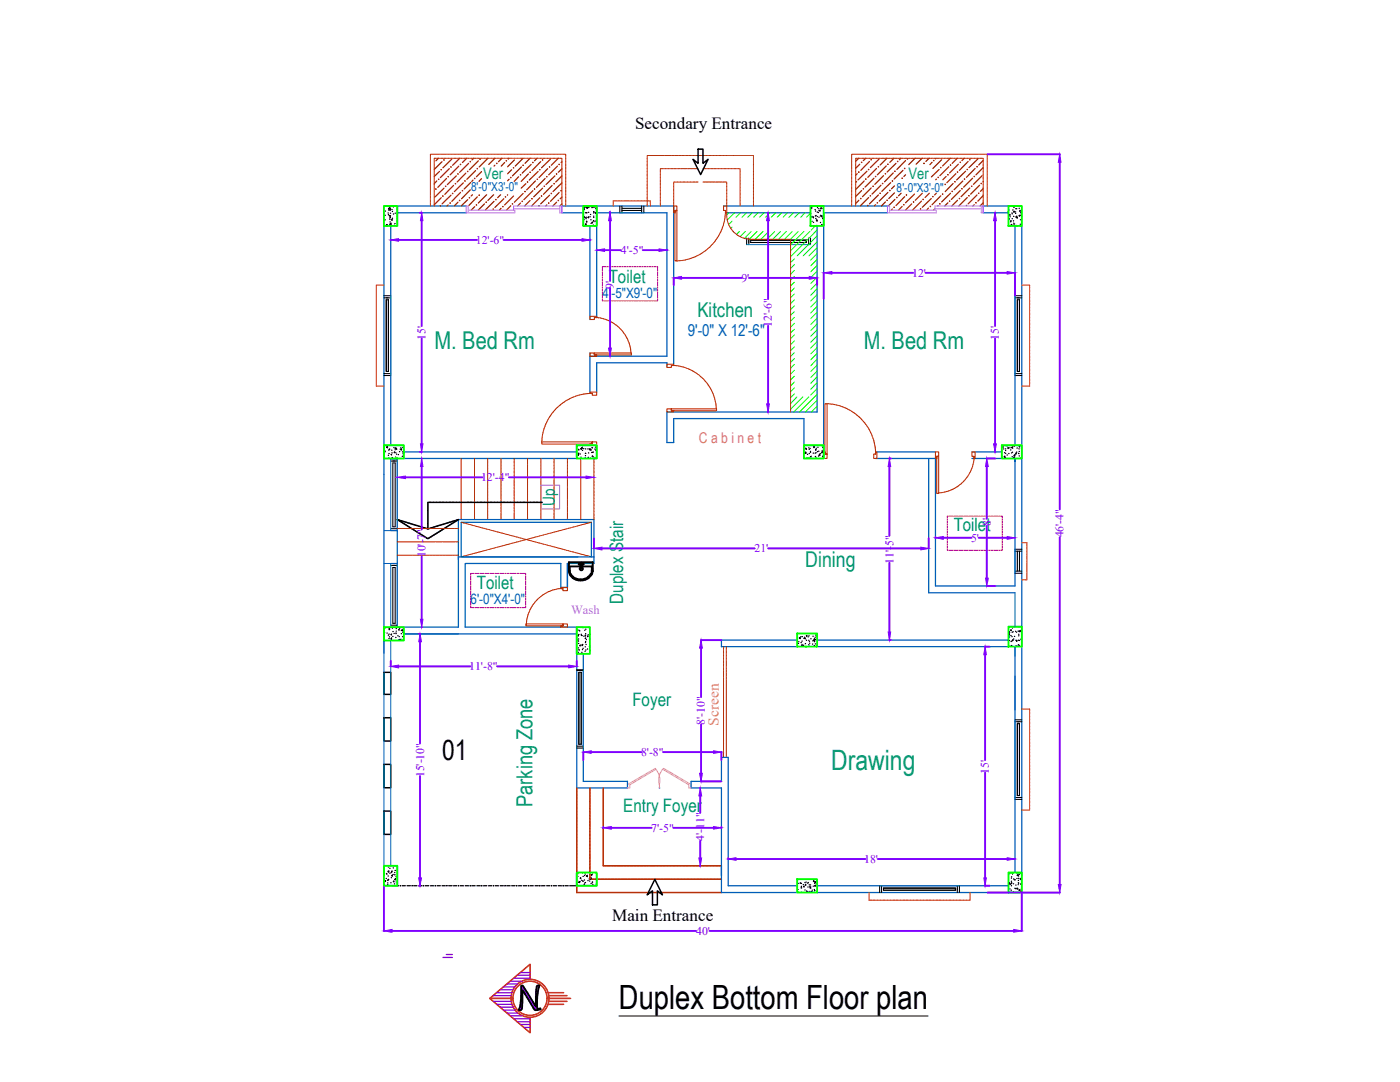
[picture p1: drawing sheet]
<svg xmlns="http://www.w3.org/2000/svg" width="279mm" height="216mm" viewBox="0 0 279 216" stroke-linecap="round" stroke-linejoin="round" font-family="sans-serif">
<defs><g id="words">
<text font-size="6.7" x="123.5" y="201.3">Duplex Bottom Floor plan</text>
<text font-size="5.6" x="88.2" y="151.7">01</text>
<text font-size="5.6" fill="#009570" x="165.9" y="153.7">Drawing</text>
<g font-size="4.9" fill="#009570">
<text x="86.7" y="69.6">M. Bed Rm</text>
<text x="172.4" y="69.6">M. Bed Rm</text>
</g>
<text font-size="4.4" fill="#009570" x="106.3" y="161" transform="rotate(-90 106.3 161)">Parking Zone</text>
<text font-size="4.3" fill="#009570" x="160.7" y="113.1">Dining</text>
<text font-size="4.1" fill="#009570" x="139.2" y="63.2">Kitchen</text>
<g font-size="3.7" fill="#009570">
<text x="121.5" y="56.4">Toilet</text>
<text x="190.3" y="105.9">Toilet</text>
<text x="95.2" y="117.6">Toilet</text>
<text x="124.4" y="120.5" transform="rotate(-90 124.4 120.5)">Duplex Stair</text>
<text x="126.2" y="140.9">Foyer</text>
<text x="124.4" y="162.1">Entry Foyer</text>
</g>
<g font-size="3.4">
<text x="126.7" y="25.8">Secondary Entrance</text>
<text x="122.2" y="183.7">Main Entrance</text>
</g>
<text font-size="3.3" fill="#005cb8" x="137.2" y="67.1">9'-0&quot; X 12'-6&quot;</text>
<text font-size="3.3" fill="#009570" x="110.7" y="100.9" transform="rotate(-90 110.7 100.9)">Up</text>
<g font-size="3.2" fill="#009570">
<text x="96.4" y="35.7">Ver</text>
<text x="181.3" y="35.8">Ver</text>
</g>
<text font-size="3.1" fill="#dd8a6e" x="143.5" y="144.8" transform="rotate(-90 143.5 144.8)">Screen</text>
<text font-size="3" fill="#dd6e6e" x="139.5" y="88.3">C a b i n e t</text>
<g font-size="2.9" fill="#005cb8">
<text x="120.3" y="59.4">4'-5&quot;X9'-0&quot;</text>
<text x="93.9" y="120.6">6'-0&quot;X4'-0&quot;</text>
</g>
<g font-size="2.5" fill="#005cb8">
<text x="94" y="38.1">8'-0&quot;X3'-0&quot;</text>
<text x="178.9" y="38.3">8'-0&quot;X3'-0&quot;</text>
</g>
<text font-size="2.5" fill="#a56edd" x="114" y="122.4">Wash</text>
<g font-size="2.3" fill="#7f00ff">
<text x="95" y="48.6">12'-6&quot;</text>
<text x="123.9" y="50.7">4'-5&quot;</text>
<text x="122.5" y="57.6" transform="rotate(-90 122.5 57.6)">9'</text>
<text x="148" y="56.2">9'</text>
<text x="182" y="55.2">12'</text>
<text x="154.1" y="65.2" transform="rotate(-90 154.1 65.2)">12'-6&quot;</text>
<text x="84.9" y="67.8" transform="rotate(-90 84.9 67.8)">15'</text>
<text x="199.3" y="67.8" transform="rotate(-90 199.3 67.8)">15'</text>
<text x="96" y="96.1">12'-4&quot;</text>
<text x="197.7" y="105" transform="rotate(-90 197.7 105)">8'</text>
<text x="212.3" y="107.2" transform="rotate(-90 212.3 107.2)">46'-4&quot;</text>
<text x="84.9" y="111.2" transform="rotate(-90 84.9 111.2)">10'-7&quot;</text>
<text x="150.6" y="110.2">21'</text>
<text x="178.3" y="112.5" transform="rotate(-90 178.3 112.5)">11'-5&quot;</text>
<text x="193.8" y="108.1">5'</text>
<text x="93.6" y="133.8">11'-8&quot;</text>
<text x="140.7" y="144.7" transform="rotate(-90 140.7 144.7)">8'-10&quot;</text>
<text x="84.6" y="155.1" transform="rotate(-90 84.6 155.1)">15'-10&quot;</text>
<text x="127.9" y="150.9">8'-8&quot;</text>
<text x="197.4" y="154.4" transform="rotate(-90 197.4 154.4)">15'</text>
<text x="130" y="165.9">7'-5&quot;</text>
<text x="140.5" y="167.8" transform="rotate(-90 140.5 167.8)">4'-11&quot;</text>
<text x="172.5" y="172.2">18'</text>
<text x="138.9" y="186.5">40'</text>
</g>
</g></defs>
<!-- layer: Wall -->
<g fill="none" stroke="#005cb8" stroke-width=".25">
<path d="M76.6 41.1h16.4M76.6 45.1v85.2M78 45.1v43.8M79.3 42.5h13.7M112.1 41.1h22.4v31.5M112.1 42.5h4.3M117.7 45.1v18.7M119.1 42.5h14v28.6h-15.4M119.1 41.1v22.3M144.4 41.1h32.7M144.8 42.5h17M163.1 45.1v37.1h-30v6.1h1.4v-4.8h25.9v5.4"/>
<path d="M177.1 42.5h-12.7v46.4M196.2 41.1h7.7M196.2 42.5h5.1M202.6 45.1v43.8M203.9 45.1v129.6M117.7 70.4v8.1M133.1 73v-.6h-14v5.8M79.3 91.5v33.6h12.2v-21.4h27v8.7h-5.3v4.8h-1.3v-4.8h-19.1v12.7h23.4M80.6 90.2h34.5M80.6 91.5h34.5M174.8 91.5h11.9v25.4h15.9v-25.4v.5M174.8 90.2h11.9"/>
<path d="M185.3 91.5v26.8h17.3M194 90.2h5.9M194 91.5h5.9M91.5 111.1h27M115.4 111.1h-23.4v-6.9h26v6.9M80.6 126.5h34.5M115.1 129.7v27.5h10.1v-1.3h-8.8v-25.4M159.1 127.7h-15.1v1.3h15.1M163.1 127.7h38.2M163.1 129h38.2M202.6 129v45.1M159.1 176.7h-13.8v-25.6h-1.3v4.8h-6.1v1.3h6.1v20.9h59.9"/>
<path d="M163.1 176.7h38.2"/>
</g>
<!-- layer: 0 -->
<g fill="none" stroke="#b82e00" stroke-width=".3">
<path d="M115.1 157.2v.4M115.1 157.6v.2M115.1 157.9v.3M115.1 158.2v.2M115.1 158.5v.5M115.1 159v.6M115.1 159.6v.2M115.1 159.9v.2M117.7 157.2v.5M117.7 157.8v.1M117.7 158v.3M117.7 158.4v.1"/>
<path d="M117.7 158.6v.3M117.7 159v.1M117.7 159.2v.5M117.7 159.8v.5M120.4 157.2v.1M120.4 157.4v.3M120.4 157.8v.1M120.4 158v.5M120.4 158.6v.1M120.4 158.8v.3M120.4 159.2v.1M120.4 159.4v.3"/>
<path d="M120.4 159.8v.1M120.4 160v.5M115.1 177.9l.1 .2M115.1 160.2v.2M115.1 160.4v.3M115.1 160.8v.2M115.1 161v.5M115.1 161.6v.2M115.1 161.8v.3M115.1 162.2v.1M115.1 162.4v.3M115.1 162.8v.1"/>
<path d="M115.1 163v.5M115.1 163.6v.5M115.1 164.2v.1M115.1 164.4v.3M115.1 164.8v.1M115.1 165v.3M115.1 165.4v.1M115.1 165.6v.5M115.1 166.2v.1M115.1 166.4v.3M115.1 166.8v.1M115.1 167v.3"/>
<path d="M115.1 167.4v.1M115.1 167.6v.5M115.1 168.2v.1M115.1 168.4v.3M115.1 168.8v.1M115.1 169v.3M115.1 169.4v.1M115.1 169.6v.5M115.1 170.2v.5M115.1 170.8v.1M115.1 171v.3M115.1 171.4v.1"/>
<path d="M115.1 171.6v.3M115.1 172v.1M115.1 172.2v.5M115.1 172.8v.1M115.1 173v.3M115.1 173.4v.1M115.1 173.6v.3M115.1 173.9v.2M115.1 174.2v.5M115.1 174.8v.5M115.1 175.3v.2M115.1 175.6v.3"/>
<path d="M115.1 175.9v.2M115.1 176.1v.3M115.1 176.5v.2M115.1 176.7v.5M115.1 177.3v.2M115.1 177.5v.3M115.3 178.1h.3M115.7 178.1h.1M115.9 178.1h.5M116.5 178.1h.5M117.1 178.1h.1M117.3 178.1h.3"/>
<path d="M117.6 178.1h.2M117.7 174.9v.5h.2M117.7 160.4v.1M117.7 160.6v.3M117.7 161v.1M117.7 161.2v.3M117.7 161.6v.1M117.7 161.8v.5M117.7 162.4v.1M117.7 162.6v.3M117.7 163v.1M117.7 163.2v.3"/>
<path d="M117.7 163.6v.1M117.7 163.8v.5M117.7 164.4v.5M117.7 165v.1M117.7 165.2v.3M117.7 165.6v.1M117.7 165.8v.3M117.7 166.2v.1M117.7 166.4v.5M117.7 167v.1M117.7 167.2v.3M117.7 167.6v.1"/>
<path d="M117.7 167.8v.3M117.7 168.1v.2M117.7 168.4v.5M117.7 169v.1M117.7 169.2v.3M117.7 169.5v.2M117.7 169.8v.3M117.7 170.1v.2M117.7 170.3v.6M117.7 170.9v.6M117.7 171.5v.2M117.7 171.7v.3"/>
<path d="M117.7 172.1v.2M117.7 172.3v.3M117.7 172.7v.1M117.7 172.9v.5M117.7 173.5v.2M117.7 173.7v.3M117.7 174.1v.1M117.7 174.3v.3M117.7 174.7v.1M117.9 178.1h.3M118 175.4h.5M118.2 178.1h.2"/>
<path d="M118.4 178.1h.6M118.6 175.4h.1M118.8 175.4h.3M119 178.1h.2M119.2 175.4h.1M119.3 178.1h.2M119.4 175.4h.3M119.6 178.1h.2M119.8 175.4h.1M119.8 178.1h.3M120 175.4h.5M120.2 178.1h.2"/>
<path d="M120.4 172.5v.3h.1M120.4 160.6v.5M120.4 161.2v.1M120.4 161.4v.3M120.4 161.8v.1M120.4 162v.3M120.4 162.3v.2M120.4 162.6v.5M120.4 163.2v.1M120.4 163.4v.3M120.4 163.7v.2M120.4 164v.3"/>
<path d="M120.4 164.3v.2M120.4 164.5v.6M120.4 165.1v.6M120.4 165.7v.2M120.4 165.9v.3M120.4 166.3v.2M120.4 166.5v.3M120.4 166.9v.1M120.4 167.1v.5M120.4 167.7v.2M120.4 167.9v.3M120.4 168.3v.1"/>
<path d="M120.4 168.5v.3M120.4 168.9v.1M120.4 169.1v.5M120.4 169.7v.1M120.4 169.9v.3M120.4 170.3v.1M120.4 170.5v.3M120.4 170.9v.1M120.4 171.1v.5M120.4 171.7v.5M120.4 172.3v.1M120.4 178.1h.5"/>
<path d="M120.6 175.4h.1M120.6 172.8h.3M120.8 175.4h.3M121 172.8h.1M121 178.1h.2M121.2 175.4h.1M121.2 172.8h.5M121.2 178.1h.3M121.4 175.4h.3M121.6 178.1h.2M121.8 175.4h.1M121.8 172.8h.1"/>
<path d="M121.8 178.1h.3M122 175.4h.5M122 172.8h.3M122.2 178.1h.1M122.4 172.8h.1M122.4 178.1h.5M122.6 175.4h.1M122.6 172.8h.3M122.8 175.4h.3M123 172.8h.1M123 178.1h.5M123.1 175.4h.2"/>
<path d="M123.2 172.8h.5M123.4 175.4h.3M123.6 178.1h.1M123.7 175.4h.2M123.8 172.8h.5M123.8 178.1h.3M124 175.4h.5M124.2 178.1h.1M124.4 172.8h.1M124.4 178.1h.3M124.5 175.4h.6M124.6 172.8h.3"/>
<path d="M124.8 178.1h.1M125 172.8h.1M125 178.1h.5M125.1 175.4h.2M125.2 172.8h.3M125.3 175.4h.3M125.6 172.8h.1M125.6 178.1h.1M125.7 175.4h.2M125.8 172.8h.5M125.8 178.1h.3M125.9 175.4h.5"/>
<path d="M126.2 178.1h.1M126.4 172.8h.1M126.4 178.1h.3M126.5 175.4h.5M126.6 172.8h.3M126.8 178.1h.1M127 172.8h.1M127 178.1h.5M127.1 175.4h.2M127.2 172.8h.3M127.3 175.4h.3M127.6 172.8h.1"/>
<path d="M127.6 178.1h.1M127.7 175.4h.1M127.8 172.8h.5M127.8 178.1h.3M127.9 175.4h.3M128.2 178.1h.1M128.3 175.4h.1M128.4 172.8h.1M128.4 178.1h.3M128.5 175.4h.5M128.6 172.8h.3M128.8 178.1h.1"/>
<path d="M128.9 172.8h.2M129 178.1h.5M129.1 175.4h.1M129.2 172.8h.3M129.3 175.4h.3M129.5 172.8h.2M129.6 178.1h.5M129.7 175.4h.1M129.8 172.8h.5M129.9 175.4h.3M130.2 178.1h.1M130.3 175.4h.1"/>
<path d="M130.3 172.8h.6M130.4 178.1h.3M130.5 175.4h.5M130.8 178.1h.1M130.9 172.8h.2M131 178.1h.3M131.1 175.4h.5M131.1 172.8h.3M131.4 178.1h.1M131.5 172.8h.2M131.6 178.1h.5M131.7 175.4h.1"/>
<path d="M131.7 172.8h.5M131.9 175.4h.3M132.2 178.1h.1M132.3 175.4h.1M132.3 172.8h.5M132.4 178.1h.3M132.5 175.4h.5M132.8 178.1h.1M132.9 172.8h.2M133 178.1h.3M133.1 175.4h.5M133.1 172.8h.3"/>
<path d="M133.4 178.1h.1M133.5 172.8h.1M133.6 178.1h.5M133.7 175.4h.1M133.7 172.8h.3M133.9 175.4h.3M134.1 172.8h.1M134.2 178.1h.1M134.3 175.4h.1M134.3 172.8h.5M134.4 178.1h.3M134.5 175.4h.3"/>
<path d="M134.7 178.1h.2M134.9 175.4h.1M134.9 172.8h.1M135 178.1h.3M135.1 175.4h.5M135.1 172.8h.3M135.3 178.1h.2M135.5 172.8h.1M135.6 178.1h.5M135.7 175.4h.1M135.7 172.8h.3M135.9 175.4h.3"/>
<path d="M136.1 172.8h.1M136.1 178.1h.6M136.3 175.4h.1M136.3 172.8h.5M136.5 175.4h.3M136.7 178.1h.2M136.9 175.4h.1M136.9 172.8h.5M136.9 178.1h.3M137.1 175.4h.5M137.3 178.1h.2M137.5 172.8h.1"/>
<path d="M137.5 178.1h.5M137.7 175.4h.1M137.7 172.8h.3M137.9 175.4h.3M138.1 172.8h.1M138.1 178.1h.5M138.3 175.4h.1M138.3 172.8h.5M138.5 175.4h.3M138.7 178.1h.2M138.9 175.4h.1M138.9 172.8h.5"/>
<path d="M138.9 178.1h.3M139.1 175.4h.5M139.3 178.1h.1M139.5 172.8h.1M139.5 178.1h.3M139.7 175.4h.5M139.7 172.8h.3M139.9 178.1h.1M140.1 172.8h.1M140.1 178.1h.5M140.3 175.4h.1M140.3 172.8h.3"/>
<path d="M140.5 175.4h.3M140.7 172.8h.1M140.7 178.1h.1M140.8 175.4h.2M140.9 172.8h.5M140.9 178.1h.3M141.1 175.4h.3M141.3 178.1h.1M141.4 175.4h.2M141.5 172.8h.1M141.5 178.1h.3M141.6 175.4h.6"/>
<path d="M141.7 172.8h.3M141.9 178.1h.1M142.1 172.8h.1M142.1 178.1h.5M142.2 175.4h.2M142.3 172.8h.3M142.5 175.4h.2M142.7 172.8h.1M142.7 178.1h.5M142.8 175.4h.2M142.9 172.8h.5M143 175.4h.3"/>
<path d="M143.3 178.1h.1M143.4 175.4h.2M143.5 172.8h.5M143.5 178.1h.3M143.6 175.4h.4M143.9 178.1h.1"/>
</g>
<!-- layer: Wall -->
<g fill="none" stroke="#000" stroke-width=".25">
<path d="M78.2 176.7h1.4M80.3 176.7h.6M81.2 176.7h.7M82.6 176.7h.6M83.6 176.7h.6M84.9 176.7h.7M85.9 176.7h.6M87.2 176.7h.7M88.2 176.7h.7M89.5 176.7h.7M90.5 176.7h.7M91.9 176.7h.6"/>
<path d="M92.8 176.7h.7M94.1 176.7h.7M95.2 176.7h.6M96.5 176.7h.7M97.5 176.7h.6M98.8 176.7h.7M99.8 176.7h.7M101.1 176.7h.7M102.1 176.7h.7M103.5 176.7h.6M104.4 176.7h.7M105.7 176.7h.7"/>
<path d="M106.8 176.7h.6M108.1 176.7h.7M109.1 176.7h.6M110.4 176.7h.7M111.4 176.7h.7M112.7 176.7h.7M113.7 176.7h1.4"/>
</g>
<g fill="#000" stroke="#000" stroke-width=".2">
<path d="M79.8 176.7h.2zM82.2 176.7h.1zM86.8 176.7h.2zM93.8 176.7h.1zM105.4 176.7h.1v.1zM110 176.7h.2l-.1 .1zM112.4 176.7h.1l-.1 .1z"/>
<circle cx="84.5" cy="176.7" r=".07"/>
<circle cx="89.2" cy="176.7" r=".07"/>
<circle cx="91.5" cy="176.7" r=".07"/>
<circle cx="96.1" cy="176.7" r=".07"/>
<circle cx="98.5" cy="176.7" r=".07"/>
<circle cx="100.8" cy="176.7" r=".07"/>
<circle cx="103.1" cy="176.7" r=".07"/>
<circle cx="107.7" cy="176.7" r=".07"/>
</g>
<!-- layer: 0 -->
<path d="M88.4 191.1h1.9M89.1 190.5h1.2" fill="none" stroke="#8a00b8" stroke-width=".25"/>
<g fill="none" stroke="#b82e00" stroke-width=".2">
<path d="M85.9 31.3v.2M85.9 31.5v.3M85.9 31.9v.1M85.9 32.1v.3M85.9 32.5v.1M85.9 32.7v.5M85.9 33.3v.5M85.9 33.9v.1M85.9 34.1v.3M85.9 34.5v.1M85.9 34.7v.3M85.9 35.1v.1"/>
<path d="M85.9 35.3v.5M85.9 35.9v.1M85.9 36.1v.3M85.9 36.5v.1M85.9 36.7v.3M85.9 37.1v.1M85.9 37.3v.5M85.9 37.9v.5M85.9 38.5v.1M85.9 38.7v.3M85.9 39.1v.1M85.9 39.3v.3"/>
<path d="M85.9 39.7v.1M85.9 39.9v.5M85.9 30.8v.4M86 30.8h.5M86.6 30.8h.5M86.7 31.7v.1M86.7 31.9v.1M86.7 32.1v.3M86.7 32.5v.1M86.7 32.7v.5M86.7 33.3v.5M86.7 33.9v.1"/>
<path d="M86.7 34.1v.3M86.7 34.5v.1M86.7 34.7v.3M86.7 35.1v.1M86.7 35.3v.5M86.7 35.9v.1M86.7 36.1v.3M86.7 36.5v.1M86.7 36.7v.3M86.7 37.1v.1M86.7 37.3v.5M86.7 37.9v.5"/>
<path d="M86.7 38.5v.1M86.7 38.7v.3M86.7 39.1v.1M86.7 39.3v.3M86.7 39.7v.1M86.7 39.9v.5M87.1 31.6l-.4 .1M87.2 31.6h.1M87.2 30.8h.1M87.4 31.6h.3M87.4 30.8h.3M87.8 31.6h.1"/>
<path d="M87.8 30.8h.1M88 31.6h.5M88 30.8h.5M88.6 31.6h.5M88.6 30.8h.5M89.2 31.6h.1M89.2 30.8h.1M89.4 31.6h.3M89.4 30.8h.3M89.8 31.6h.1M89.8 30.8h.1M90 31.6h.3"/>
<path d="M90 30.8h.3M90.4 31.6h.1M90.4 30.8h.1M90.6 31.6h.5M90.6 30.8h.5M91.2 31.6h.1M91.2 30.8h.1M91.4 31.6h.3M91.4 30.8h.3M91.8 31.6h.1M91.8 30.8h.1M92 31.6h.3"/>
<path d="M92 30.8h.3M92.4 31.6h.1M92.4 30.8h.1M92.6 31.6h.5M92.6 30.8h.5M93.2 31.6h.1M93.2 30.8h.1M93.4 31.6h.3M93.4 30.8h.3M93.8 31.6h.1M93.8 30.8h.1M94 31.6h.3"/>
<path d="M94 30.8h.3M94.4 31.6h.1M94.4 30.8h.1M94.6 31.6h.5M94.6 30.8h.5M95.2 31.6h.5M95.2 30.8h.5M95.8 31.6h.1M95.8 30.8h.1M96 31.6h.3M96 30.8h.3M96.4 31.6h.1"/>
<path d="M96.4 30.8h.1M96.6 31.6h.3M96.6 30.8h.3M96.9 31.6h.2M96.9 30.8h.2M97.2 31.6h.5M97.2 30.8h.5M97.7 31.6h.2M97.7 30.8h.2M98 31.6h.3M98 30.8h.3M98.3 31.6h.2"/>
<path d="M98.3 30.8h.2M98.6 31.6h.2M98.6 30.8h.2M98.9 31.6h.2M98.9 30.8h.2M99.1 31.6h.6M99.1 30.8h.6M99.7 31.6h.2M99.7 30.8h.2M99.9 31.6h.3M99.9 30.8h.3M100.3 31.6h.2"/>
<path d="M100.3 30.8h.2M100.5 31.6h.3M100.5 30.8h.3M100.9 31.6h.1M100.9 30.8h.1M101.1 31.6h.5M101.1 30.8h.5M101.7 31.6h.5M101.7 30.8h.5M102.3 31.6h.1M102.3 30.8h.1M102.5 31.6h.3"/>
<path d="M102.5 30.8h.3M102.9 31.6h.1M102.9 30.8h.1M103.1 31.6h.3M103.1 30.8h.3M103.5 31.6h.1M103.5 30.8h.1M103.7 31.6h.5M103.7 30.8h.5M104.3 31.6h.1M104.3 30.8h.1M104.5 31.6h.3"/>
<path d="M104.5 30.8h.3M104.9 31.6h.1M104.9 30.8h.1M105.1 31.6h.3M105.1 30.8h.3M105.5 31.6h.1M105.5 30.8h.1M105.7 31.6h.5M105.7 30.8h.5M106.3 31.6h.1M106.3 30.8h.1M106.5 31.6h.3"/>
<path d="M106.5 30.8h.3M106.9 31.6h.1M106.9 30.8h.1M107.1 31.6h.3M107.1 30.8h.3M107.5 31.6h.1M107.5 30.8h.1M107.7 31.6h.5M107.7 30.8h.5M108.3 31.6h.5M108.3 30.8h.5M108.9 31.6h.1"/>
<path d="M108.9 30.8h.1M109.1 31.6h.3M109.1 30.8h.3M109.5 31.6h.1M109.5 30.8h.1M109.7 31.6h.3M109.7 30.8h.3M110.1 31.6h.1M110.1 30.8h.1M110.3 31.6h.5M110.3 30.8h.5M110.9 31.6h.1"/>
<path d="M110.9 30.8h.1M111.1 31.6h.3M111.1 30.8h.3M111.5 31.6h.1M111.5 30.8h.1M111.7 31.6h.3M111.7 30.8h.3M112.1 31.6v.1M112.1 30.8h.1M112.1 31.7v.1M112.1 31.9v.1M112.1 32.1v.3"/>
<path d="M112.1 32.5v.1M112.1 32.7v.5M112.1 33.3v.5M112.1 33.9v.1M112.1 34.1v.3M112.1 34.5v.1M112.1 34.7v.3M112.1 35.1v.1M112.1 35.3v.5M112.1 35.9v.1M112.1 36.1v.3M112.1 36.5v.1"/>
<path d="M112.1 36.7v.3M112.1 37.1v.1M112.1 37.3v.5M112.1 37.9v.5M112.1 38.5v.1M112.1 38.7v.3M112.1 39.1v.1M112.1 39.3v.3M112.1 39.7v.1M112.1 39.9v.5M112.3 30.8h.5M112.9 30.8v.4"/>
<path d="M112.9 31.3v.2M112.9 31.5v.3M112.9 31.9v.1M112.9 32.1v.3M112.9 32.5v.1M112.9 32.7v.5M112.9 33.3v.5M112.9 33.9v.1M112.9 34.1v.3M112.9 34.5v.1M112.9 34.7v.3M112.9 35.1v.1"/>
<path d="M112.9 35.3v.5M112.9 35.9v.1M112.9 36.1v.3M112.9 36.5v.1M112.9 36.7v.3M112.9 37.1v.1M112.9 37.3v.5M112.9 37.9v.5M112.9 38.5v.1M112.9 38.7v.3M112.9 39.1v.1M112.9 39.3v.3"/>
<path d="M112.9 39.7v.1M112.9 39.9v.5M129.2 31.2v.2M129.2 31.5v.3M129.2 31.8v.2M129.2 32v.3M129.2 32.4v.2M129.2 32.6v.5M129.2 33.2v.2M129.2 33.4v.3M129.2 33.8v.2M129.2 34v.3"/>
<path d="M129.2 34.4v.1M129.2 34.6v.5M129.2 35.2v.1M129.2 35.4v.3M129.2 35.8v.1M129.2 36v.3M129.2 36.4v.1M129.2 36.6v.5M129.2 37.2v.5M129.2 37.8v.1M129.2 38v.3M129.2 38.4v.1"/>
<path d="M129.2 38.6v.3M129.2 39v.1M129.2 39.2v.5M129.2 39.8v.1M129.3 31l-.1 .2M129.3 31h.2M129.5 31h.2M129.8 31h.2M130.1 31h.2M130.3 31h.6M130.9 31h.5M131.5 31h.2"/>
<path d="M131.7 31h.3M131.8 33.9v.5M131.8 34.5v.1M131.8 34.7v.3M131.8 35.1v.1M131.8 35.3v.3M131.8 35.6v.2M131.8 35.9v.5M131.8 36.4v.6M131.8 37v.2M131.8 37.3v.2M131.8 37.6v.2"/>
<path d="M131.8 37.8v.3M131.8 38.2v.2M131.8 38.4v.5M131.8 39v.2M131.8 39.2v.3M131.8 39.6v.2M131.8 39.8v.3M132 33.7h-.2v.1M132 33.7h.3M132.1 31h.1M132.3 31h.3M132.4 33.7h.1"/>
<path d="M132.6 33.7h.3M132.7 31h.1M132.9 31h.5M133 33.7h.1M133.2 33.7h.3M133.5 31h.1M133.6 33.7h.1M133.7 31h.3M133.8 33.7h.5M134.1 31h.1M134.3 31h.3M134.4 33.7h.5"/>
<path d="M134.5 36.5v.3M134.5 36.9v.1M134.5 37.1v.3M134.5 37.5v.1M134.5 37.7v.5M134.5 38.3v.1M134.5 38.5v.3M134.5 38.9v.1M134.5 39.1v.3M134.5 39.5v.1M134.5 39.7v.5M134.6 36.3l-.1 .1"/>
<path d="M134.6 36.3h.1M134.7 31h.1M134.8 36.3h.2M134.9 31h.5M135 33.7h.1M135 36.3h.3M135.2 33.7h.3M135.4 36.3h.2M135.5 31h.1M135.6 33.7h.1M135.6 36.3h.3M135.7 31h.3"/>
<path d="M135.8 33.7h.3M136 36.3h.1M136.1 31h.1M136.2 33.7h.1M136.2 36.3h.5M136.3 31h.3M136.4 33.7h.5M136.7 31h.1M136.8 36.3h.1M136.9 31h.5M137 33.7h.1M137 36.3h.3"/>
<path d="M137.2 33.7h.3M137.4 36.3h.1M137.5 31h.5M137.6 33.7h.1M137.6 36.3h.3M137.8 33.7h.3M138 36.3h.1M138.1 31h.1M138.2 33.7h.1M138.2 36.3h.5M138.3 31h.3M138.4 33.7h.5"/>
<path d="M138.7 31h.1M138.8 36.3h.5M138.9 31h.3M139 33.7h.1M139.2 33.7h.1M139.3 31h.1M139.5 31h.5M140.1 31h.1M140.3 36.3h.5M140.3 33.7h.1M140.3 31h.3M140.5 33.7h.1"/>
<path d="M140.7 33.7h.3M140.7 31h.1M140.9 31h.3M140.9 36.3h.5M141.1 33.7h.1M141.3 33.7h.3M141.3 31h.1M141.5 31h.5M141.5 36.3h.1M141.6 33.7h.2M141.7 36.3h.3M141.9 33.7h.5"/>
<path d="M142.1 31h.1M142.1 36.3h.1M142.3 31h.3M142.3 36.3h.3M142.5 33.7h.5M142.7 31h.1M142.7 36.3h.1M142.9 31h.3M142.9 36.3h.5M143 33.7h.2M143.3 33.7h.3M143.3 31h.1"/>
<path d="M143.5 31h.5M143.5 36.3h.1M143.6 33.7h.2M143.7 36.3h.3M143.8 33.7h.3M144.1 31h.5M144.1 36.3h.1M144.2 33.7h.2M144.3 36.3h.3M144.4 33.7h.5M144.7 31h.1M144.7 36.3h.1"/>
<path d="M144.9 31h.3M144.9 36.3l.1 .1M145 36.5v.3M145 36.9v.1M145 37.1v.3M145 37.5v.1M145 37.7v.5M145 38.3v.1M145 38.5v.3M145 38.9v.1M145 39.1v.3M145 39.5v.1"/>
<path d="M145 39.7v.5M145 33.7h.2M145.2 33.7h.3M145.2 31h.2M145.5 31h.3M145.6 33.7h.2M145.8 33.7h.3M145.8 31h.2M146.1 31h.5M146.2 33.7h.1M146.4 33.7h.5M146.6 31h.2"/>
<path d="M146.9 31h.3M147 33.7h.2M147.2 33.7h.3M147.2 31h.2M147.4 31h.3M147.6 33.7l.1 .1M147.7 33.9v.5M147.7 34.5v.1M147.7 34.7v.3M147.7 35.1v.1M147.7 35.3v.3M147.7 35.6v.2"/>
<path d="M147.7 35.9v.5M147.7 36.4v.6M147.7 37v.2M147.7 37.3v.2M147.7 37.6v.2M147.7 37.8v.3M147.7 38.2v.2M147.7 38.4v.5M147.7 39v.2M147.7 39.2v.3M147.7 39.6v.2M147.7 39.8v.3"/>
<path d="M147.8 31h.2M148 31h.5M148.6 31h.2M148.8 31h.3M149.2 31h.2M149.4 31h.3M149.8 31h.1M150 31h.4v.2M150.4 31.2v.2M150.4 31.5v.3M150.4 31.8v.2M150.4 32v.3"/>
<path d="M150.4 32.4v.2M150.4 32.6v.5M150.4 33.2v.2M150.4 33.4v.3M150.4 33.8v.2M150.4 34v.3M150.4 34.4v.1M150.4 34.6v.5M150.4 35.2v.1M150.4 35.4v.3M150.4 35.8v.1M150.4 36v.3"/>
<path d="M150.4 36.4v.1M150.4 36.6v.5M150.4 37.2v.5M150.4 37.8v.1M150.4 38v.3M150.4 38.4v.1M150.4 38.6v.3M150.4 39v.1M150.4 39.2v.5M150.4 39.8v.1M170 31.3v.2M170 31.5v.3"/>
<path d="M170 31.9v.1M170 32.1v.3M170 32.5v.1M170 32.7v.5M170 33.3v.5M170 33.9v.1M170 34.1v.3M170 34.5v.1M170 34.7v.3M170 35.1v.1M170 35.3v.5M170 35.9v.1"/>
<path d="M170 36.1v.3M170 36.5v.1M170 36.7v.3M170 37.1v.1M170 37.3v.5M170 37.9v.5M170 38.5v.1M170 38.7v.3M170 39.1v.1M170 39.3v.3M170 39.7v.1M170 39.9v.5"/>
<path d="M170.1 30.8l-.1 .4M170.1 30.8h.3M170.5 30.8h.1M170.7 30.8h.3M170.8 31.7v.1M170.8 31.9v.1M170.8 32.1v.3M170.8 32.5v.1M170.8 32.7v.5M170.8 33.3v.5M170.8 33.9v.1M170.8 34.1v.3"/>
<path d="M170.8 34.5v.1M170.8 34.7v.3M170.8 35.1v.1M170.8 35.3v.5M170.8 35.9v.1M170.8 36.1v.3M170.8 36.5v.1M170.8 36.7v.3M170.8 37.1v.1M170.8 37.3v.5M170.8 37.9v.5M170.8 38.5v.1"/>
<path d="M170.8 38.7v.3M170.8 39.1v.1M170.8 39.3v.3M170.8 39.7v.1M170.8 39.9v.5M170.9 31.6l-.1 .1M170.9 31.6h.1M171.1 31.6h.1M171.1 30.8h.1M171.3 31.6h.3M171.3 30.8h.3M171.7 31.6h.1"/>
<path d="M171.7 30.8h.1M171.9 31.6h.5M171.9 30.8h.5M172.5 31.6h.1M172.5 30.8h.1M172.7 31.6h.3M172.7 30.8h.3M173.1 31.6h.1M173.1 30.8h.1M173.3 31.6h.3M173.3 30.8h.3M173.7 31.6h.1"/>
<path d="M173.7 30.8h.1M173.9 31.6h.5M173.9 30.8h.5M174.5 31.6h.1M174.5 30.8h.1M174.7 31.6h.3M174.7 30.8h.3M175.1 31.6h.1M175.1 30.8h.1M175.3 31.6h.3M175.3 30.8h.3M175.7 31.6h.1"/>
<path d="M175.7 30.8h.1M175.9 31.6h.5M175.9 30.8h.5M176.5 31.6h.5M176.5 30.8h.5M177.1 31.6h.1M177.1 30.8h.1M177.3 31.6h.3M177.3 30.8h.3M177.7 31.6h.1M177.7 30.8h.1M177.9 31.6h.3"/>
<path d="M177.9 30.8h.3M178.3 31.6h.1M178.3 30.8h.1M178.5 31.6h.5M178.5 30.8h.5M179.1 31.6h.1M179.1 30.8h.1M179.3 31.6h.3M179.3 30.8h.3M179.7 31.6h.1M179.7 30.8h.1M179.9 31.6h.3"/>
<path d="M179.9 30.8h.3M180.3 31.6h.1M180.3 30.8h.1M180.5 31.6h.5M180.5 30.8h.5M181.1 31.6h.1M181.1 30.8h.1M181.3 31.6h.3M181.3 30.8h.3M181.7 31.6h.1M181.7 30.8h.1M181.9 31.6h.3"/>
<path d="M181.9 30.8h.3M182.2 31.6h.2M182.2 30.8h.2M182.5 31.6h.5M182.5 30.8h.5M183 31.6h.6M183 30.8h.6M183.6 31.6h.2M183.6 30.8h.2M183.9 31.6h.3M183.9 30.8h.3M184.2 31.6h.2"/>
<path d="M184.2 30.8h.2M184.4 31.6h.3M184.4 30.8h.3M184.8 31.6h.2M184.8 30.8h.2M185 31.6h.5M185 30.8h.5M185.6 31.6h.2M185.6 30.8h.2M185.8 31.6h.3M185.8 30.8h.3M186.2 31.6h.2"/>
<path d="M186.2 30.8h.2M186.4 31.6h.3M186.4 30.8h.3M186.8 31.6h.1M186.8 30.8h.1M187 31.6h.5M187 30.8h.5M187.6 31.6h.1M187.6 30.8h.1M187.8 31.6h.3M187.8 30.8h.3M188.2 31.6h.1"/>
<path d="M188.2 30.8h.1M188.4 31.6h.3M188.4 30.8h.3M188.8 31.6h.1M188.8 30.8h.1M189 31.6h.5M189 30.8h.5M189.6 31.6h.5M189.6 30.8h.5M190.2 31.6h.1M190.2 30.8h.1M190.4 31.6h.3"/>
<path d="M190.4 30.8h.3M190.8 31.6h.1M190.8 30.8h.1M191 31.6h.3M191 30.8h.3M191.4 31.6h.1M191.4 30.8h.1M191.6 31.6h.5M191.6 30.8h.5M192.2 31.6h.1M192.2 30.8h.1M192.4 31.6h.3"/>
<path d="M192.4 30.8h.3M192.8 31.6h.1M192.8 30.8h.1M193 31.6h.3M193 30.8h.3M193.4 31.6h.1M193.4 30.8h.1M193.6 31.6h.5M193.6 30.8h.5M194.2 31.6h.1M194.2 30.8h.1M194.4 31.6h.3"/>
<path d="M194.4 30.8h.3M194.8 31.6h.1M194.8 30.8h.1M195 31.6h.3M195 30.8h.3M195.4 31.6h.1M195.4 30.8h.1M195.6 31.6h.5M195.6 30.8h.5M196.2 31.6v.1M196.2 30.8h.5M196.2 31.7v.1"/>
<path d="M196.2 31.9v.1M196.2 32.1v.3M196.2 32.5v.1M196.2 32.7v.5M196.2 33.3v.5M196.2 33.9v.1M196.2 34.1v.3M196.2 34.5v.1M196.2 34.7v.3M196.2 35.1v.1M196.2 35.3v.5M196.2 35.9v.1"/>
<path d="M196.2 36.1v.3M196.2 36.5v.1M196.2 36.7v.3M196.2 37.1v.1M196.2 37.3v.5M196.2 37.9v.5M196.2 38.5v.1M196.2 38.7v.3M196.2 39.1v.1M196.2 39.3v.3M196.2 39.7v.1M196.2 39.9v.5"/>
<path d="M196.8 30.8h.1M197 30.8v.4M197 31.3v.2M197 31.5v.3M197 31.9v.1M197 32.1v.3M197 32.5v.1M197 32.7v.5M197 33.3v.5M197 33.9v.1M197 34.1v.3M197 34.5v.1"/>
<path d="M197 34.7v.3M197 35.1v.1M197 35.3v.5M197 35.9v.1M197 36.1v.3M197 36.5v.1M197 36.7v.3M197 37.1v.1M197 37.3v.5M197 37.9v.5M197 38.5v.1M197 38.7v.3"/>
<path d="M197 39.1v.1M197 39.3v.3M197 39.7v.1M197 39.9v.5M85.9 40.5v.1M85.9 40.7v.3M85.9 41.1h.1M86.7 40.5v.1M86.7 40.7v.3M86.7 41.1h.1M112.1 40.5v.1M112.1 40.7v.3"/>
<path d="M112.1 41.1h.1M112.9 40.5v.1M112.9 40.7v.3M112.9 41.1h.1M129.2 40v.3M129.2 40.4v.1M129.2 40.6v.3M129.2 41v.1M131.8 40.2v.1M131.8 40.4v.5M131.8 41v.1M134.5 40.3v.5"/>
<path d="M134.5 40.9v.1M134.5 41.1h.1M145 43.2v.1M145 40.3v.5M145 40.9v.1M145 41.1h.1M145 42.5v.3M145 42.8v.2M145 43.1v.1M145.1 43.4v.2M145.1 43.6v.2M145.1 43.8l.1 .1"/>
<path d="M145.2 44v.3M145.3 44.4l.1 .3M145.4 44.8l.1 .1M145.5 45v.1M145.6 45.1l.2 .3M145.8 45.5v.1M145.9 45.6l.1 .2M146 45.8l.1 .1M146.1 46l.1 .1M146.3 46.1v.1M146.4 46.3l.1 .1M146.5 46.4l.1 .1"/>
<path d="M146.7 46.5l.1 .1M146.9 46.7h.1M147 46.8l.1 .1M147.2 46.9v.1M147.3 47l.1 .1M147.5 47.1l.1 .1M147.7 47.2h.1M147.7 40.2v.1M147.7 40.4v.5M147.7 41v.1M147.8 47.3l.2 .1M148 47.4h.1"/>
<path d="M148.2 47.5h.3M148.6 47.6h.1M148.8 47.6l.1 .1M149 47.7h.1M149.2 47.7h.3M149.6 47.8h.6M150.3 47.8h.5M150.4 40v.3M150.4 40.4v.1M150.4 40.6v.3M150.4 41v.1M150.9 47.8h.1"/>
<path d="M151.1 47.8h.3M151.5 47.8h.1M151.7 47.8h.3M152.1 47.8h.1M152.3 47.8h.5M152.9 47.8h.1M153.1 47.8h.3M153.5 47.8h.1M153.7 47.8h.3M154.1 47.8h.1M154.3 47.8h.5M154.9 47.8h.1"/>
<path d="M155.1 47.8h.3M155.4 47.8h.2M155.7 47.8h.3M156 47.8h.2M156.3 47.8h.5M156.8 47.8h.6M157.4 47.8h.2M157.6 47.8h.2M157.8 47.9v.1M157.8 48.1v.3M157.8 48.5v.1M157.8 48.7v.5"/>
<path d="M157.8 49.3v.1M157.8 49.5v.3M157.8 49.9v.1M157.8 50.1v.3M157.8 50.5v.1M157.8 50.7v.5M157.8 51.3v.5M157.8 51.9v.1M157.8 52.1v.3M157.8 52.5v.1M157.8 52.7v.3M157.8 53.1v.1"/>
<path d="M157.8 53.3v.5M157.8 53.9v.1M157.8 54.1v.3M157.8 54.5v.1M157.8 54.7v.3M157.8 55.1v.1M157.8 55.3v.5M157.8 55.9v.5M157.8 56.5v.1M157.8 56.7v.3M157.8 57.1v.1M157.8 57.3v.3"/>
<path d="M157.8 57.7v.1M157.8 57.9v.5M157.8 58.5v.1M157.8 58.7v.3M157.8 59.1v.1M157.8 59.3v.3M157.8 59.6v.2M157.8 59.9v.5M170 40.5v.1M170 40.7v.3M170 41.1h.1M170.8 40.5v.1"/>
<path d="M170.8 40.7v.3M170.8 41.1h.1M196.2 40.5v.1M196.2 40.7v.3M196.2 41.1h.1M197 40.5v.1M197 40.7v.3M197 41.1h.1M157.8 60.5v.5M157.8 61v.2M157.8 61.3v.3M157.8 61.6v.2"/>
<path d="M157.8 61.8v.3M157.8 62.2v.2M157.8 62.4v.5M157.8 63v.2M157.8 63.2v.3M157.8 63.6v.2M157.8 63.8v.3M157.8 64.2v.1M157.8 64.4v.5M157.8 65v.2M157.8 65.2v.3M157.8 65.6v.1"/>
<path d="M157.8 65.8v.3M157.8 66.2v.1M157.8 66.4v.5M157.8 67v.5M157.8 67.6v.1M157.8 67.8v.3M157.8 68.2v.1M157.8 68.4v.3M157.8 68.8v.1M157.8 69v.5M157.8 69.6v.1M157.8 69.8v.3"/>
<path d="M157.8 70.2v.1M157.8 70.4v.3M157.8 70.8v.1M157.8 71v.5M157.8 71.6v.5M157.8 72.2v.1M157.8 72.4v.3M157.8 72.8v.1M157.8 73v.3M157.8 73.4v.1M157.8 73.6v.5M157.8 74.2v.1"/>
<path d="M157.8 74.4v.3M157.8 74.8v.1M157.8 75v.3M157.8 75.4v.1M157.8 75.6v.5M157.8 76.2v.5M157.8 76.8v.1M157.8 77v.3M157.8 77.3v.2M157.8 77.6v.3M157.8 77.9v.2M157.8 78.1v.6"/>
<path d="M157.8 78.7v.2M157.8 79v.2M157.8 79.3v.2M157.8 79.5v.3M157.8 79.9v.2M92 91.5v.3M92 91.9v.5M92 92.5v.1M92 92.7v.3M92 93v.2M92 93.3v.3M92 93.6v.2"/>
<path d="M92 93.9v.5M92 94.4v.2M92 94.7v.3M92 95v.2M92 95.3v.2M92 95.6v.2M92 95.8v.6M92 96.4v.5M92 97v.2M92 97.2v.3M92 97.6v.1M92 97.8v.5"/>
<path d="M92 98.4v.5M92 99v.1M92 99.2v.3M92 99.6v.1M92 99.8v.3M94.7 91.5v.3M94.7 91.9v.5M94.7 92.5v.1M94.7 92.7v.3M94.7 93v.2M94.7 93.3v.3M94.7 93.6v.2"/>
<path d="M94.7 93.9v.5M94.7 94.4v.2M94.7 94.7v.3M94.7 95v.2M94.7 95.3v.2M94.7 95.6v.2M94.7 95.8v.6M94.7 96.4v.5M94.7 97v.2M94.7 97.2v.3M94.7 97.6v.1M94.7 97.8v.5"/>
<path d="M94.7 98.4v.5M94.7 99v.1M94.7 99.2v.3M94.7 99.6v.1M94.7 99.8v.3M97.3 91.5v.3M97.3 91.9v.5M97.3 92.5v.1M97.3 92.7v.3M97.3 93v.2M97.3 93.3v.3M97.3 93.6v.2"/>
<path d="M97.3 93.9v.5M97.3 94.4v.2M97.3 94.7v.3M97.3 95v.2M97.3 95.3v.2M97.3 95.6v.2M97.3 95.8v.6M97.3 96.4v.5M97.3 97v.2M97.3 97.2v.3M97.3 97.6v.1M97.3 97.8v.5"/>
<path d="M97.3 98.4v.5M97.3 99v.1M97.3 99.2v.3M97.3 99.6v.1M97.3 99.8v.3M100 91.5v.3M100 91.9v.5M100 92.5v.1M100 92.7v.3M100 93v.2M100 93.3v.3M100 93.6v.2"/>
<path d="M100 93.9v.5M100 94.4v.2M100 94.7v.3M100 95v.2M100 95.3v.2M100 95.6v.2M100 95.8v.6M100 96.4v.5M100 97v.2M100 97.2v.3M100 97.6v.1M100 97.8v.5"/>
<path d="M100 98.4v.5M100 99v.1M100 99.2v.3M100 99.6v.1M100 99.8v.3M102.6 91.5v.3M102.6 91.9v.5M102.6 92.5v.1M102.6 92.7v.3M102.6 93v.2M102.6 93.3v.3M102.6 93.6v.2"/>
<path d="M102.6 93.9v.5M102.6 94.4v.2M102.6 94.7v.3M102.6 95v.2M102.6 95.3v.2M102.6 95.6v.2M102.6 95.8v.6M102.6 96.4v.5M102.6 97v.2M102.6 97.2v.3M102.6 97.6v.1M102.6 97.8v.5"/>
<path d="M102.6 98.4v.5M102.6 99v.1M102.6 99.2v.3M102.6 99.6v.1M102.6 99.8v.3M105.3 91.5v.3M105.3 91.9v.5M105.3 92.5v.1M105.3 92.7v.3M105.3 93v.2M105.3 93.3v.3M105.3 93.6v.2"/>
<path d="M105.3 93.9v.5M105.3 94.4v.2M105.3 94.7v.3M105.3 95v.2M105.3 95.3v.2M105.3 95.6v.2M105.3 95.8v.6M105.3 96.4v.5M105.3 97v.2M105.3 97.2v.3M105.3 97.6v.1M105.3 97.8v.5"/>
<path d="M105.3 98.4v.5M105.3 99v.1M105.3 99.2v.3M105.3 99.6v.1M105.3 99.8v.3M108 91.5v.3M108 91.9v.5M108 92.5v.1M108 92.7v.3M108 93v.2M108 93.3v.3M108 93.6v.2"/>
<path d="M108 93.9v.5M108 94.4v.2M108 94.7v.3M108 95v.2M108 95.3v.2M108 95.6v.2M108 95.8v.6M108 96.4v.5M108 97v.2M108 97.2v.3M108 97.6v.1M108 97.8v.5"/>
<path d="M108 98.4v.5M108 99v.1M108 99.2v.3M108 99.6v.1M108 99.8v.3M110.6 91.5v.3M110.6 91.9v.5M110.6 92.5v.1M110.6 92.7v.3M110.6 93v.2M110.6 93.3v.3M110.6 93.6v.2"/>
<path d="M110.6 93.9v.5M110.6 94.4v.2M110.6 94.7v.3M110.6 95v.2M110.6 95.3v.2M110.6 95.6v.2M110.6 95.8v.6M110.6 96.4v.5M110.6 97v.2M110.6 97.2v.3M110.6 97.6v.1M110.6 97.8v.5"/>
<path d="M110.6 98.4v.5M110.6 99v.1M110.6 99.2v.3M110.6 99.6v.1M110.6 99.8v.3M113.2 91.5v.3M113.2 91.9v.5M113.2 92.5v.1M113.2 92.7v.3M113.2 93v.2M113.2 93.3v.3M113.2 93.6v.2"/>
<path d="M113.2 93.9v.5M113.2 94.4v.2M113.2 94.7v.3M113.2 95v.2M113.2 95.3v.2M113.2 95.6v.2M113.2 95.8v.6M113.2 96.4v.5M113.2 97v.2M113.2 97.2v.3M113.2 97.6v.1M113.2 97.8v.5"/>
<path d="M113.2 98.4v.5M113.2 99v.1M113.2 99.2v.3M113.2 99.6v.1M113.2 99.8v.3M115.9 91.5v.3M115.9 91.9v.5M115.9 92.5v.1M115.9 92.7v.3M115.9 93v.2M115.9 93.3v.3M115.9 93.6v.2"/>
<path d="M115.9 93.9v.5M115.9 94.4v.2M115.9 94.7v.3M115.9 95v.2M115.9 95.3v.2M115.9 95.6v.2M115.9 95.8v.6M115.9 96.4v.5M115.9 97v.2M115.9 97.2v.3M115.9 97.6v.1M115.9 97.8v.5"/>
<path d="M115.9 98.4v.5M115.9 99v.1M115.9 99.2v.3M115.9 99.6v.1M115.9 99.8v.3M118.5 91.5v.3M118.5 91.9v.5M118.5 92.5v.1M118.5 92.7v.3M118.5 93v.2M118.5 93.3v.3M118.5 93.6v.2"/>
<path d="M118.5 93.9v.5M118.5 94.4v.2M118.5 94.7v.3M118.5 95v.2M118.5 95.3v.2M118.5 95.6v.2M118.5 95.8v.6M118.5 96.4v.5M118.5 97v.2M118.5 97.2v.3M118.5 97.6v.1M118.5 97.8v.5"/>
<path d="M118.5 98.4v.5M118.5 99v.1M118.5 99.2v.3M118.5 99.6v.1M118.5 99.8v.3M157.8 80.1v.5M157.8 80.7v.2M157.8 80.9v.3M157.8 81.3v.1M157.8 81.5v.3M157.8 81.9v.1M157.8 82.1v.1"/>
<path d="M79.3 110.8h.3M79.3 105.5h.3M79.3 108.1h.3M79.7 110.8h.1M79.7 105.5h.1M79.7 108.1h.1M79.9 110.8h.3M79.9 105.5h.3M79.9 108.1h.3M80.3 110.8h.1M80.3 105.5h.1M80.3 108.1h.1"/>
<path d="M80.5 110.8h.5M80.5 105.5h.5M80.5 108.1h.5M81.1 110.8h.1M81.1 105.5h.1M81.1 108.1h.1M81.3 110.8h.3M81.3 105.5h.3M81.3 108.1h.3M81.7 110.8h.1M81.7 105.5h.1M81.7 108.1h.1"/>
<path d="M81.9 110.8h.3M81.9 105.5h.3M81.9 108.1h.3M82.3 110.8h.1M82.3 105.5h.1M82.3 108.1h.1M82.5 110.8h.5M82.5 105.5h.5M82.5 108.1h.5M83.1 110.8h.5M83.1 105.5h.5M83.1 108.1h.5"/>
<path d="M83.7 110.8h.1M83.7 105.5h.1M83.7 108.1h.1M83.9 110.8h.3M83.9 105.5h.3M83.9 108.1h.3M84.2 110.8h.2M84.2 105.5h.2M84.2 108.1h.2M84.5 110.8h.3M84.5 105.5h.3M84.5 108.1h.3"/>
<path d="M84.8 110.8h.2M84.8 105.5h.2M84.8 108.1h.2M85 110.8h.6M85 105.5h.6M85 108.1h.6M85.6 110.8h.2M85.6 105.5h.2M85.6 108.1h.2M85.9 110.8h.2M85.9 105.5h.2M85.9 108.1h.2"/>
<path d="M86.2 110.8h.2M86.2 105.5h.2M86.2 108.1h.2M86.4 110.8h.3M86.4 105.5h.3M86.4 108.1h.3M86.8 110.8h.2M86.8 105.5h.2M86.8 108.1h.2M87 110.8h.5M87 105.5h.5M87 108.1h.5"/>
<path d="M87.6 110.8h.2M87.6 105.5h.2M87.6 108.1h.2M87.8 110.8h.3M87.8 105.5h.3M87.8 108.1h.3M88.2 110.8h.1M88.2 105.5h.1M88.2 108.1h.1M88.4 110.8h.3M88.4 105.5h.3M88.4 108.1h.3"/>
<path d="M88.8 110.8h.1M88.8 105.5h.1M88.8 108.1h.1M89 110.8h.5M89 105.5h.5M89 108.1h.5M89.6 110.8h.5M89.6 105.5h.5M89.6 108.1h.5M90.2 110.8h.1M90.2 105.5h.1M90.2 108.1h.1"/>
<path d="M90.4 110.8h.3M90.4 105.5h.3M90.4 108.1h.3M90.8 110.8h.1M90.8 105.5h.1M90.8 108.1h.1M91 110.8h.3M91 105.5h.3M91 108.1h.3M91.4 110.8h.1M91.4 105.5h.1M91.4 108.1h.1"/>
<path d="M92 100.2v.1M92 100.4v.5M92 101v.1M92 101.2v.3M92 101.6v.1M92 101.8v.3M92 102.2v.1M92 102.4v.5M92 103v.5M92 103.6v.1M92 104.2h.1M92.1 111.1h-.1"/>
<path d="M92.2 104.3h.1M92.3 111l-.1 .1M92.4 111h.1M92.4 104.3l.3 .1M92.7 110.9l-.2 .1M92.8 104.4h.1M92.9 110.9h-.1M93 104.4l.1 .1M93.1 104.5h.2M93.3 110.8l-.3 .1M93.3 110.7h.2M93.3 104.6h.3"/>
<path d="M93.6 110.7h-.1M93.7 104.6l.3 .1M94 110.6l-.3 .1M94.1 104.8h.1M94.2 110.5l-.1 .1M94.3 110.5h.1M94.3 104.8l.1 .1M94.5 104.9h.3M94.7 100.2v.1M94.7 100.4v.5M94.7 101v.1M94.7 101.2v.3"/>
<path d="M94.7 101.6v.1M94.7 101.8v.3M94.7 102.2v.1M94.7 102.4v.5M94.7 103v.5M94.7 103.6v.1M94.8 110.4h-.3M94.9 105h.1M95 110.3l-.1 .1M95 105l.2 .1M95.2 110.3h-.2M95.3 110.2h.1"/>
<path d="M95.3 105.1h.1M95.5 105.1l.3 .1M95.8 110.1l-.3 .1M95.8 105.2h.2M96 105.3h.1M96.1 110l-.3 .1M96.2 110h.2M96.2 105.3l.3 .1M96.5 109.9h-.1M96.6 105.4l.1 .1M96.8 105.5h.1M96.9 109.8l-.3 .1"/>
<path d="M97 105.5l.3 .1M97.1 109.8h-.1M97.2 109.7h.1M97.3 100.2v.1M97.3 100.4v.5M97.3 101v.1M97.3 101.2v.3M97.3 101.6v.1M97.3 101.8v.3M97.3 102.2v.1M97.3 102.4v.5M97.3 103v.5"/>
<path d="M97.3 103.6v.1M97.4 105.6l.1 .1M97.5 109.6l-.1 .1M97.6 105.7h.1M97.7 105.7h.2M97.9 109.6h-.3M98 109.5h.1M98 105.8l.3 .1M98.3 109.4l-.2 .1M98.3 105.9l.3 .1M98.6 109.3l-.3 .1M98.7 106h.1"/>
<path d="M98.8 109.3h-.1M98.9 109.3h.1M98.9 106l.1 .1M99.1 106.1h.1M99.3 106.1l.1 .1M99.4 109.1l-.3 .1M99.5 106.2h.1M99.6 109.1h-.1M99.7 106.3h.1M99.8 109.1h-.1M99.9 109h.1M99.9 106.3h.1"/>
<path d="M100 100.2v.1M100 100.4v.5M100 101v.1M100 101.2v.3M100 101.6v.1M100 101.8v.3M100 102.2v.1M100 102.4v.5M100 103v.5M100 103.6v.1M100.1 106.3l.3 .1M100.4 108.9l-.3 .1"/>
<path d="M100.5 106.4l.1 .1M100.6 106.5h.2M100.8 108.8l-.3 .1M100.8 108.8h.2M100.8 106.6h.3M101.1 108.7h-.1M101.2 106.6l.1 .1M101.4 106.7h.1M101.5 108.6l-.3 .1M101.6 106.8h.1M101.7 108.5l-.1 .1M101.8 108.5h.1"/>
<path d="M101.8 106.8h.1M102 106.8l.3 .1M102.3 108.4l-.3 .1M102.4 106.9l.1 .1M102.5 108.3l-.1 .1M102.6 107h.1M102.6 100.2v.1M102.6 100.4v.5M102.6 101v.1M102.6 101.2v.3M102.6 101.6v.1M102.6 101.8v.3"/>
<path d="M102.6 102.2v.1M102.6 102.4v.5M102.6 103v.5M102.6 103.6v.1M102.7 108.3h-.1M102.7 108.2h.2M102.7 107.1h.2M103 107.1h.1M103.1 107.1l.2 .1M103.3 108.1l-.3 .1M103.3 107.2h.2M103.5 107.3h.1"/>
<path d="M103.6 108l-.3 .1M103.7 108h.1M103.7 107.3l.3 .1M104 107.9l-.1 .1M104.1 107.4h.1M104.2 107.9h-.1M104.3 107.5h.1M104.4 107.8l-.1 .1M104.5 107.5l.3 .1M104.6 107.8h-.1M104.6 107.7h.2M104.9 107.6l.1 .1h-.1"/>
<path d="M105.2 107.7h.2M105.3 100.2v.1M105.3 100.4v.5M105.3 101v.1M105.3 101.2v.3M105.3 101.6v.1M105.3 101.8v.3M105.3 102.2v.1M105.3 102.4v.5M105.3 103v.5M105.3 103.6v.1M105.4 107.6l-.3 .1h.1"/>
<path d="M105.5 107.8h.1M105.6 107.5l-.1 .1M105.6 107.8l.1 .1M105.6 107.5h.1M105.8 107.9l.3 .1M106.1 107.4h-.3M106.2 108h.1M106.3 107.3l-.1 .1M106.4 108l.1 .1M106.5 107.3h-.1M106.6 108.1l.3 .1M106.7 107.2h-.1"/>
<path d="M106.9 107.1l-.1 .1M107 108.2h.1M107.1 107.1h-.1M107.2 108.2h.1M107.3 107.1h-.1M107.4 108.3h.1M107.4 107h.1M107.6 108.3l.3 .1M107.9 106.9l-.3 .1M108 100.2v.1M108 100.4v.5M108 101v.1"/>
<path d="M108 101.2v.3M108 101.6v.1M108 101.8v.3M108 102.2v.1M108 102.4v.5M108 103v.5M108 103.6v.1M108 108.4l.1 .1M108.1 106.8l-.1 .1M108.1 108.5h.1M108.2 106.8h-.1M108.3 108.5l.3 .1"/>
<path d="M108.3 106.8h.2M108.6 106.7h-.1M108.7 108.6l.3 .1M108.8 106.6l-.1 .1M109 106.6h-.1M109.1 108.8h.1M109.2 106.6h-.1M109.3 108.8h.1M109.3 106.5h.1M109.5 108.8l.1 .1M109.6 106.4l-.1 .1M109.7 108.9l.3 .1"/>
<path d="M110 106.3l-.3 .1M110.1 109h.1M110.2 106.3h-.1M110.2 109.1h.2M110.2 106.3h.2M110.4 109.1l.3 .1M110.6 100.2v.1M110.6 100.4v.5M110.6 101v.1M110.6 101.2v.3M110.6 101.6v.1M110.6 101.8v.3"/>
<path d="M110.6 102.2v.1M110.6 102.4v.5M110.6 103v.5M110.6 103.6v.1M110.6 106.2h-.2M110.7 106.1l-.1 .1M110.8 109.2h.2M111 109.3h.1M111.1 106l-.3 .1M111.2 109.3l.3 .1M111.2 106h.1M111.5 105.9l-.1 .1"/>
<path d="M111.6 109.4h.1M111.8 109.4l.1 .1M111.9 105.8l-.3 .1M112 109.5h.1M112.1 105.8h-.1M112.2 109.6h.3M112.2 105.7h.1M112.5 105.7h-.1M112.6 109.6l.1 .1M112.7 105.6l-.1 .1M112.7 109.7h.2M112.9 105.6h-.2"/>
<path d="M112.9 109.8l.3 .1M113.1 105.5l-.2 .1M113.1 105.5h.1M113.2 100.2v.1M113.2 100.4v.5M113.2 101v.1M113.2 101.2v.3M113.2 101.6v.1M113.2 101.8v.3M113.2 102.2v.1M113.2 102.4v.5M113.2 103v.5"/>
<path d="M113.2 103.6v.1M113.3 109.9h.2M113.5 109.9h.1M113.6 105.4l-.3 .1M113.7 110h.1M113.9 110l.1 .1M114 105.3l-.3 .1M114.1 110.1h.1M114.1 105.2h.1M114.3 110.1l.1 .1M114.4 105.2h-.1M114.5 110.2h.1"/>
<path d="M114.6 105.1l-.1 .1M114.7 110.2h.1M114.8 105.1h-.1M114.9 110.3h.1M115 105l-.1 .1M115.1 110.3l.3 .1M115.1 105h.1M115.4 104.9h-.2M115.4 110.4h.2M115.6 110.5h.1M115.7 104.8l-.3 .1M115.8 110.5l.2 .1"/>
<path d="M115.8 104.8h.2M115.9 100.2v.1M115.9 100.4v.5M115.9 101v.1M115.9 101.2v.3M115.9 101.6v.1M115.9 101.8v.3M115.9 102.2v.1M115.9 102.4v.5M115.9 103v.5M115.9 103.6v.1M116 110.6h.1"/>
<path d="M116.1 104.7h-.1M116.2 110.6l.3 .1M116.5 104.6l-.3 .1M116.6 110.7h.1M116.7 104.6h-.1M116.8 110.8l.3 .1M116.8 104.5h.1M117.1 104.4l-.1 .1M117.2 110.9h.1M117.3 104.4h-.1M117.3 110.9l.2 .1M117.5 104.4h-.2"/>
<path d="M117.6 111h.1M117.7 104.3l-.1 .1M117.7 111l.2 .1M117.7 104.3h.2M117.9 111.1h.1M117.9 104.2h.1M118.5 100.2v.1M118.5 100.4v.5M118.5 101v.1M118.5 101.2v.3M118.5 101.6v.1M118.5 101.8v.3"/>
<path d="M118.5 102.2v.1M118.5 102.4v.5M118.5 103v.5M118.5 103.6v.1M144.4 129v.1M144.4 129.2v.3M144.4 129.6v.1M144.4 129.8v.5M144.4 130.4v.1M144.4 130.6v.3M144.4 131v.1M144.4 131.2v.3"/>
<path d="M144.4 131.6v.1M144.4 131.8v.5M144.4 132.4v.5M144.4 133v.1M144.4 133.2v.3M144.4 133.6v.1M144.4 133.8v.3M144.4 134.2v.1M144.4 134.4v.5M144.4 135v.1M144.4 135.2v.3M144.4 135.6v.1"/>
<path d="M144.4 135.8v.3M144.4 136.1v.2M144.4 136.4v.5M144.4 136.9v.6M144.4 137.5v.2M144.4 137.8v.2M144.4 138.1v.2M144.4 138.3v.3M144.4 138.7v.2M144.4 138.9v.5M144.4 139.5v.2M144.4 139.7v.3"/>
<path d="M144.9 129v.1M144.9 129.2v.3M144.9 129.6v.1M144.9 129.8v.5M144.9 130.4v.1M144.9 130.6v.3M144.9 131v.1M144.9 131.2v.3M144.9 131.6v.1M144.9 131.8v.5M144.9 132.4v.5M144.9 133v.1"/>
<path d="M144.9 133.2v.3M144.9 133.6v.1M144.9 133.8v.3M144.9 134.2v.1M144.9 134.4v.5M144.9 135v.1M144.9 135.2v.3M144.9 135.6v.1M144.9 135.8v.3M144.9 136.1v.2M144.9 136.4v.5M144.9 136.9v.6"/>
<path d="M144.9 137.5v.2M144.9 137.8v.2M144.9 138.1v.2M144.9 138.3v.3M144.9 138.7v.2M144.9 138.9v.5M144.9 139.5v.2M144.9 139.7v.3M144.4 140.1v.2M144.4 140.3v.3M144.4 140.7v.1M144.4 140.9v.5"/>
<path d="M144.4 141.5v.5M144.4 142.1v.1M144.4 142.3v.3M144.4 142.7v.1M144.4 142.9v.5M144.4 143.5v.5M144.4 144.1v.1M144.4 144.3v.3M144.4 144.7v.1M144.4 144.9v.3M144.4 145.3v.1M144.4 145.5v.5"/>
<path d="M144.4 146.1v.1M144.4 146.3v.3M144.4 146.7v.1M144.4 146.9v.3M144.4 147.3v.1M144.4 147.5v.5M144.4 148.1v.5M144.4 148.7v.1M144.4 148.9v.3M144.4 149.3v.1M144.4 149.5v.3M144.4 149.9v.1"/>
<path d="M144.4 150.1v.5M144.4 150.7v.1M144.4 150.9v.2M144.9 140.1v.2M144.9 140.3v.3M144.9 140.7v.1M144.9 140.9v.5M144.9 141.5v.5M144.9 142.1v.1M144.9 142.3v.3M144.9 142.7v.1M144.9 142.9v.5"/>
<path d="M144.9 143.5v.5M144.9 144.1v.1M144.9 144.3v.3M144.9 144.7v.1M144.9 144.9v.3M144.9 145.3v.1M144.9 145.5v.5M144.9 146.1v.1M144.9 146.3v.3M144.9 146.7v.1M144.9 146.9v.3M144.9 147.3v.1"/>
<path d="M144.9 147.5v.5M144.9 148.1v.5M144.9 148.7v.1M144.9 148.9v.3M144.9 149.3v.1M144.9 149.5v.3M144.9 149.9v.1M144.9 150.1v.5M144.9 150.7v.1M144.9 150.9v.2"/>
</g>
<!-- layer: Wall -->
<g fill="none" stroke="#000" stroke-width=".2">
<path d="M77.3 44.9l-.2 .1h.2M77.7 41.5v.3M77.7 41.4l-.2 .3h.3M77.9 41.8v.2M77.9 41.7l-.1 .2h.1M77.9 43.1v.2M78 43l-.2 .1 .1 .1M78 44.5l.1 .3M78.1 44.5l-.2 .2h.2M78.2 43.8v.2M78.3 43.7l-.2 .2h.2M78.5 41.1v.3"/>
<path d="M116.6 41.6v.3M116.6 41.6l-.2 .2h.3M116.7 43.3l-.1 .2M116.7 43.2l-.2 .1 .2 .1M116.9 44.7l.1 .2M117 44.6l-.2 .2h.2M117.1 41.4v.1M117.1 41.2l-.1 .2h.1M117.3 41.4v.2M117.3 41.3l-.1 .1h.1M117.4 43.3v.2M117.5 43.2l-.2 .2h.2"/>
<path d="M118.2 44.4v.1M118.3 44.3l-.2 .1 .1 .1M118.9 42.5l-.1 .1M119 41.5v.2M119 42.4h-.3l.2 .1M119 41.4l-.1 .2h.1M162 41.4v.1M162 41.2l-.1 .2h.2M162.3 43.3v.2M162.4 43.2l-.1 .2h.1M163 43.9v.2M163.1 43.9h-.2l.1 .1"/>
<path d="M163.7 41.9l-.2 .1 .1 .2M163.8 41.5l.1 .2M163.9 41.4l-.1 .2h.2M164 43.1v.2M164 43l-.2 .2h.3M164.2 43.5l.1 .2M164.3 43.4l-.1 .2h.1M201.5 42.8v.2M201.6 42.8l-.1 .1h.1M201.8 44.2l-.1 .1M201.8 44l-.2 .1 .2 .1M201.9 44.8v.2"/>
<path d="M201.9 44.7l-.1 .2h.2M202.4 42.2v.2M202.5 42.1l-.2 .1 .1 .1M202.9 43.1v.3M202.9 43.1l-.2 .2h.3M203.1 41.1v.1M203.4 43l.1 .2M203.5 42.9l-.1 .2h.1M203.8 45v.1M203.8 44.9l-.1 .1 .2 .1M203.9 43.3h.1M76.6 90.3h.2"/>
<path d="M76.8 90.3l-.1 .2M76.8 90v.2M76.8 90.2l-.2 .1M76.9 90l-.1 .1h.1M77.3 89.2v.2M77.3 89.1l-.2 .2h.3M78.3 91.4v.1M78.4 91.3h-.2l.1 .1M78.7 90.2v.2M78.8 90.1l-.1 .2h.1M79 89.5l-.1 .1M79 89.3l-.2 .1 .2 .1"/>
<path d="M80.1 89.6v.2M80.2 89.5l-.2 .2h.2M80.6 90.5l-.1 .2M80.6 90.3v.1M80.6 90.4v.1M80.6 90.4l-.2 .1 .2 .1M115.5 90.5l-.1 .1M115.5 90.4l-.1 .1 .1 .1M116 89.5v.2M116.1 89.5l-.1 .1h.1M116.2 89.2v.3M116.2 89.2l-.2 .2h.3"/>
<path d="M116.4 91.4v.1M117.1 91.4v.1M117.7 89.6l-.1 .2M117.8 89.5l-.2 .1 .1 .1M117.9 89.7v.2M118 89.6l-.2 .2h.2M119 89.7v.3M119.1 89.6l-.2 .2 .2 .1M160.7 90.2l.1 .3M160.8 90.2l-.2 .2h.3M160.9 89.6l.1 .1M161 89.5l-.2 .1h.2"/>
<path d="M161.3 91.4v.1M161.8 91.1v.2M161.9 91l-.2 .1 .1 .1M162.5 89.2l-.1 .2M162.6 89.1l-.3 .1h.2M162.8 89.7v.2M162.9 89.6l-.2 .2h.2M163.6 90.7v.2M163.7 90.6l-.3 .2h.3M164.1 90.3l-.1 .1M164.1 90.2h-.1l.1 .1M200.1 89.1v.1"/>
<path d="M200.2 88.9l-.2 .2h.2M200.4 91.1l.1 .1M200.5 91l-.1 .1h.2M200.6 91.3l-.1 .2M200.7 91.2l-.3 .1 .2 .1M201.3 89.4l-.1 .1M201.3 89.3l-.2 .1 .2 .1M202 89.2v.2M202.1 89.1l-.2 .2h.2M202.4 91.2v.2M202.4 91.1l-.1 .2h.2M202.5 90.8v.2"/>
<path d="M202.6 90.7l-.2 .2h.2M202.8 90.5v.1M202.9 90.3l-.2 .1 .1 .1M203.9 89.4v.1M77.7 125.4l.1 .2M77.8 125.3l-.2 .2h.2M78.1 127.4v.2M78.1 127.3l-.1 .2h.2M78.1 126.6v.1M78.2 126.5l-.2 .1 .1 .1M78.7 125.1v.1M79.6 125.6v.2"/>
<path d="M79.7 125.5l-.2 .1 .2 .1M79.7 127.7v.1M79.8 127.6h-.2l.1 .1M80 127.6v.2M80.1 127.5l-.2 .1 .2 .1M80.3 125.7v.2M80.4 125.6l-.2 .1 .1 .1M115.1 127.8h.1M115.1 127.6v.3M115.3 125.7l-.1 .2M115.4 125.6l-.2 .1 .1 .1M115.4 126.8v.2"/>
<path d="M115.4 126.7l-.1 .1h.2M115.7 128.8l.1 .1M115.8 128.7l-.1 .1h.1M116.2 128.7v.2M116.3 128.6l-.2 .1 .1 .1M116.9 126.8l-.1 .2M116.9 126.7h-.1l.1 .1M117.3 127v.1M117.3 126.8l-.1 .2h.2M117.5 125.1l.2 .1M117.6 125.1v.2M117.6 128.9l.1 .2"/>
<path d="M117.7 129.8h.1M117.7 128.8l-.1 .2h.1M159.7 127.2v.3M159.7 127.1l-.2 .2 .3 .1M160.4 128.8l-.1 .1M160.4 128.7l-.2 .1 .2 .1M160.7 127.4v.1M160.7 127.3l-.1 .1h.1M161 126.9v.1M161.1 126.7l-.2 .1 .1 .1M162.5 127.6v.3M162.6 127.5v.2"/>
<path d="M162.6 127.6l-.3 .2h.3M162.6 127.4l-.1 .2h.1M162.6 127.9v.2M162.6 127.8l-.1 .1 .1 .1M201.3 126.8v.1M201.3 126.8v.2M201.4 126.4v.3M201.4 126.7h-.1M201.5 126.4l-.2 .2h.2M201.8 125.7v.2M201.8 125.6l-.1 .2h.1M202.1 127.7v.1"/>
<path d="M202.2 127.6l-.1 .2h.1M202.9 127.9v.1M203 127.8h-.2l.1 .1M203.6 125.9l-.1 .2M203.6 125.9h-.1l.1 .1M203.7 125.9v.1M203.7 125.8l-.1 .1h.2M76.6 175.7h.2M76.7 175.7v.2M76.8 175.6l-.2 .1M77 175.8l-.1 .1M77 175.7l-.2 .1 .2 .1"/>
<path d="M77.6 173.9v.1M77.6 173.8h-.1l.1 .1M78.2 173.9v.1M78.3 173.7l-.2 .2h.2M78.3 174.6v.2M78.4 174.5l-.3 .3h.3M78.6 175.9v.1M78.6 175.7l-.1 .2h.2M79.2 174.9l-.1 .2M79.2 174.8l-.2 .1 .2 .1M115.7 176v.1M115.8 175.9l-.2 .1 .1 .1"/>
<path d="M115.9 175.2v.1M115.9 175.1l-.1 .1 .2 .1M116.3 174.1v.1M117.2 174.7v.3M117.3 174.6l-.2 .2 .2 .1M117.8 175.3v.2M117.8 175.3l-.1 .1h.2M117.9 175.1v.2M118 175l-.2 .1 .1 .1M160.5 176.9l-.1 .1M160.5 176.8l-.1 .1 .1 .1M160.8 176.5v.2"/>
<path d="M160.8 176.4l-.1 .2h.2M161.8 177v.2M161.8 177l-.2 .2h.2M162.1 178l-.1 .1M162.1 177.8l-.2 .1 .2 .1M162.7 176.7v.1M162.7 176.6l-.1 .1h.2M162.7 176l-.1 .2M162.8 175.9l-.2 .1 .1 .1M201.5 176.2l-.1 .2M201.5 174.2v.2M201.5 176.1l-.2 .1 .2 .1"/>
<path d="M201.5 174.1l-.1 .1h.2M201.9 176.2v.2M201.9 176.1l-.1 .1h.2M202.1 174.3v.2M202.2 174.2l-.2 .1 .1 .1M202.3 178.1h.1M203 177.3v.2M203.1 177.2h-.2l.1 .1M203.2 174.5v.3M203.2 174.5l-.2 .2h.2M203.4 174.4l.1 .1M203.5 174.2l-.2 .2h.2"/>
<path d="M203.5 177.5v.3M203.6 177.5l-.2 .2h.2M203.7 175.4l-.1 .1M203.8 175.3h-.2l.1 .1M203.8 176.4v.1M203.8 176.2l-.1 .2h.2"/>
</g>
<path d="M76.6 134.2h1.4v4.4h-1.4zM76.6 143.2h1.4v4.7h-1.4zM76.6 152.5h1.4v4.7h-1.4zM76.6 161.8h1.4v4.7h-1.4z" fill="none" stroke="#000" stroke-width=".3"/>
<path d="M119.1 90.2v1.3M76.6 112.4h2.7M76.7 105.9h2.6M76.6 127.8v46.9M78 127.8v45M76.6 176.7h1.4" fill="none" stroke="#005cb8" stroke-width=".2"/>
<!-- layer: TEXT -->
<g fill="none" stroke="#dd006e" stroke-width=".21">
<path d="M120.2 59.7v.3h.2M120.2 53.7v.4M120.2 54.2v.4M120.2 54.7v.4M120.2 55.2v.3M120.2 55.7v.3M120.2 56.2v.4M120.2 56.7v.4M120.2 57.2v.3M120.2 57.7v.3M120.2 58.2v.3M120.2 58.7v.4"/>
<path d="M120.2 59.2v.3M120.4 53.2h-.2v.4M120.6 53.2h.3M121.1 53.2h.3M121.6 53.2h.3M122.1 53.2h.3M122.6 53.2h.3M123.1 53.2h.3M123.6 53.2h.3M124.1 53.2h.3M124.6 53.2h.3M125.1 53.2h.3"/>
<path d="M125.6 53.2h.3M126.1 53.2h.3M126.6 53.2h.3M127 53.2h.4M127.6 53.2h.3M128.1 53.2h.3M128.6 53.2h.3M129 53.2h.4M129.5 53.2h.4M130 53.2h.4M130.6 53.2h.3M131 53.2h.2v.4"/>
<path d="M131.2 59.7v.3h-.2M131.2 53.7v.4M131.2 54.2v.4M131.2 54.7v.4M131.2 55.2v.3M131.2 55.7v.3M131.2 56.2v.4M131.2 56.7v.4M131.2 57.2v.3M131.2 57.7v.3M131.2 58.2v.3M131.2 58.7v.4"/>
<path d="M131.2 59.2v.3M120.6 60h.3M121.1 60h.3M121.6 60h.3M122.1 60h.3M122.6 60h.3M123.1 60h.3M123.6 60h.3M124.1 60h.3M124.6 60h.3M125.1 60h.3M125.6 60h.3"/>
<path d="M126.1 60h.3M126.6 60h.3M127 60h.4M127.6 60h.3M128.1 60h.3M128.6 60h.3M129 60h.4M129.5 60h.4M130 60h.4M130.6 60h.3M93.9 114.9v.4M93.9 115.4v.3"/>
<path d="M93.9 115.9v.3M93.9 116.4v.4M93.9 116.9v.4M93.9 117.4v.3M93.9 117.9v.3M93.9 118.4v.3M93.9 118.9v.3M93.9 119.4v.3M93.9 119.9v.3M94.1 114.4h-.2v.4M94.3 114.4h.3M94.8 114.4h.3"/>
<path d="M95.3 114.4h.3M95.8 114.4h.3M96.3 114.4h.3M96.8 114.4h.3M97.2 114.4h.4M97.7 114.4h.4M98.3 114.4h.3M98.8 114.4h.3M99.2 114.4h.4M99.7 114.4h.4M100.2 114.4h.4M100.8 114.4h.2"/>
<path d="M101.2 114.4h.4M101.7 114.4h.4M102.2 114.4h.4M102.7 114.4h.3M103.2 114.4h.3M103.7 114.4h.4M104.2 114.4h.4M104.7 114.4h.2v.4M104.9 114.9v.4M104.9 115.4v.3M104.9 115.9v.3M104.9 116.4v.4"/>
<path d="M104.9 116.9v.4M104.9 117.4v.3M104.9 117.9v.3M104.9 118.4v.3M104.9 118.9v.3M104.9 119.4v.3M104.9 119.9v.3M189.1 109.5v.3h.1M189.1 103.5v.3M189.1 104v.3M189.1 104.5v.3M189.1 105v.3"/>
<path d="M189.1 105.5v.3M189.1 106v.3M189.1 106.5v.3M189.1 107v.3M189.1 107.5v.3M189.1 108v.3M189.1 108.5v.3M189.1 109v.3M189.2 103h-.1v.3M189.4 109.8h.3M189.4 103h.3M189.9 109.8h.3"/>
<path d="M189.9 103h.3M190.4 109.8h.3M190.4 103h.3M190.9 109.8h.3M190.9 103h.3M191.4 109.8h.3M191.4 103h.3M191.9 109.8h.3M191.9 103h.3M192.4 109.8h.3M192.4 103h.3M192.9 109.8h.3"/>
<path d="M192.9 103h.3M193.4 109.8h.3M193.4 103h.3M193.8 109.8h.4M193.8 103h.4M194.4 109.8h.3M194.4 103h.3M194.9 109.8h.3M194.9 103h.3M195.4 109.8h.3M195.4 103h.3M195.8 109.8h.4"/>
<path d="M195.8 103h.4M196.3 109.8h.4M196.3 103h.4M196.9 109.8h.3M196.9 103h.3M197.4 109.8h.3M197.4 103h.3M197.8 109.8h.4M197.8 103h.4M198.3 109.8h.4M198.3 103h.4M198.8 109.8h.4"/>
<path d="M198.8 103h.4M199.3 109.8h.3M199.3 103h.3M199.8 103h.2v.3M200 109.5v.3h-.2M200 103.5v.3M200 104v.3M200 104.5v.3M200 105v.3M200 105.5v.3M200 106v.3M200 106.5v.3"/>
<path d="M200 107v.3M200 107.5v.3M200 108v.3M200 108.5v.3M200 109v.3M93.9 120.9v.3h.2M93.9 120.4v.3M94.3 121.2h.3M94.8 121.2h.3M95.3 121.2h.3M95.8 121.2h.3M96.3 121.2h.3"/>
<path d="M96.8 121.2h.3M97.2 121.2h.4M97.7 121.2h.4M98.3 121.2h.3M98.8 121.2h.3M99.2 121.2h.4M99.7 121.2h.4M100.2 121.2h.4M100.8 121.2h.2M101.2 121.2h.4M101.7 121.2h.4M102.2 121.2h.4"/>
<path d="M102.7 121.2h.3M103.2 121.2h.3M103.7 121.2h.4M104.2 121.2h.4M104.9 120.9v.3h-.2M104.9 120.4v.3"/>
</g>
<!-- layer: 0 -->
<path d="M108 96.8h3.7v4.8h-3.7z" fill="none" stroke="#b85ca1" stroke-width=".21"/>
<g fill="none" stroke="#000" stroke-width=".3">
<path d="M139.3 29.8h1v2.8l1-.8-1.5 3-1.5-3 1 .8zM79.4 103.7h.1M79.4 103.7l.1 .1M79.4 103.8h.1M79.6 103.9h.1M79.6 103.8h.2M79.8 104l.3 .1M79.8 103.8l.1 .1M80 103.9h.1M80.1 104.2l.1 .1M80.2 104h.1M80.3 104.3l.1 .1"/>
<path d="M80.4 104l.3 .1M80.4 104.4l.2 .1M80.6 104.5l.1 .1M80.8 104.1l.3 .1M80.8 104.6l.3 .2M81.1 104.8l.3 .2M81.2 104.2l.1 .1M81.3 104.3l.1 .1M81.4 105l.3 .2M81.5 104.4h.2M81.7 104.4h.1M81.8 105.2l.1 .1"/>
<path d="M81.9 104.5l.3 .1M82 105.3v.1M82.1 105.5h.1M82.3 104.6l.3 .1M82.3 105.5l.1 .1M82.5 105.7h.1M82.6 105.7l.1 .1M82.7 104.7h.1M82.8 105.9l.1 .1M82.8 104.8h.2M83 106h.1M83.1 104.8l.1 .1"/>
<path d="M83.1 106.1l.1 .1M83.2 104.9h.2M83.3 106.2l.1 .1M83.4 104.9l.2 .1M83.5 106.3l.1 .1M83.6 105h.1M83.7 106.4v.1M83.8 105.1h.1M83.8 106.5l.1 .1M84 105.1l.1 .1M84 106.6l.1 .1M84.2 106.7v.1"/>
<path d="M84.2 105.2h.1M84.3 106.8l.1 .1M84.4 105.2l.1 .1M84.5 106.9l.1 .1M84.6 105.3l.3 .1M84.7 107l.1 .1M84.8 107.1l.1 .1M85 105.4l.3 .1M85 107.2l.1 .1M85.1 107.4h.2M85.3 107.4h.2M85.4 105.4l-.1 .1h.2"/>
<path d="M85.4 100.5v.3M85.4 100.8v.2M85.4 101v.3M85.4 101.4v.2M85.4 101.6v.6M85.4 102.2v.5M85.4 102.8v.2M85.4 103v.3M85.4 103.4v.1M85.4 103.6v.3M85.4 104v.1M85.4 104.2v.5"/>
<path d="M85.4 104.8v.1M85.4 105v.3M85.5 100.2l-.1 .2M85.6 100.2h.5M85.6 105.5h-.1M85.6 107.4h-.1M85.8 107.2l-.1 .1M85.9 105.4l-.2 .1M86 107.1l-.1 .1M86 105.3l-.1 .1M86.1 107l-.1 .1M86.2 100.2h.1"/>
<path d="M86.2 105.3h-.1M86.3 106.9l-.1 .1M86.4 100.2h.3M86.4 105.2l-.1 .1M86.5 106.8l-.1 .1M86.6 105.2h-.1M86.7 106.7l-.2 .1M86.8 100.2h.1M86.8 105.1l-.1 .1M86.8 106.6l-.1 .1M86.9 105.1h.1M87 100.2h.3"/>
<path d="M87 106.5l-.1 .1M87.2 105h-.2M87.3 106.3l-.3 .2M87.4 100.2h.1M87.4 104.9l-.2 .1M87.5 104.9h-.1M87.6 100.2h.5M87.7 106.1l-.3 .2M87.9 104.8l-.3 .1M88 105.9l-.3 .1M88.2 100.2h.5M88.2 105.7l-.1 .1"/>
<path d="M88.3 104.6l-.3 .1M88.3 105.7h-.1M88.5 105.5l-.1 .1M88.5 104.6h-.1M88.6 105.5h.1M88.7 104.5l-.1 .1M88.8 100.2h.1M88.8 105.3l-.1 .1M88.9 104.5h-.1M88.9 104.4h.2M89 100.2h.3M89 105.2l-.1 .1"/>
<path d="M89.2 105.1l-.1 .1M89.3 105l-.1 .1M89.4 100.2h.1M89.5 104.3l-.3 .1M89.5 104.9l-.1 .1M89.6 100.2h.5M89.7 104.8l-.1 .1M89.8 104.2l-.3 .1M89.8 104.7l-.1 .1M90 104.6l-.1 .1M90 104.1l-.1 .1M90.2 100.2h.5"/>
<path d="M90.2 104.5l-.1 .1M90.2 104.1h-.1M90.3 104.4v.1M90.4 104l-.1 .1M90.5 104h.1M90.5 104.3l-.1 .1M90.7 104.2l-.1 .1M90.8 100.2h.1M90.8 104.1h.1M91 100.2h.3M91 103.8l-.3 .1M91 104l-.1 .1"/>
<path d="M91.2 103.9h-.1M91.4 100.2h.1M91.4 103.7l-.3 .1M91.4 103.8h-.1M91.4 103.7h.1M91.6 100.2h.3M91.9 100.2h.2M92.2 100.2h.1M92.4 100.2h.1M92.6 100.2h.3M93 100.2h.1M93.2 100.2h.5"/>
<path d="M93.8 100.2h.5M94.4 100.2h.1M94.6 100.2h.3M95 100.2h.1M95.2 100.2h.3M95.6 100.2h.1M95.8 100.2h.5M96.4 100.2h.1M96.6 100.2h.3M97 100.2h.1M97.2 100.2h.3M97.6 100.2h.1"/>
<path d="M97.8 100.2h.5M98.4 100.2h.1M98.6 100.2h.3M99 100.2h.1M99.2 100.2h.3M99.6 100.2h.1M99.8 100.2h.5M100.4 100.2h.5M101 100.2h.1M101.2 100.2h.3M101.6 100.2h.1M101.8 100.2h.3"/>
<path d="M102.2 100.2h.1M102.4 100.2h.5M103 100.2h.1M103.2 100.2h.3M103.5 100.2h.2M103.8 100.2h.3M104.1 100.2h.2M104.4 100.2h.5M104.9 100.2h.2M105.2 100.2h.3M105.5 100.2h.2M105.7 100.2h.3"/>
<path d="M106.1 100.2h.2M106.3 100.2h.5M106.9 100.2h.5M107.5 100.2h.2M107.7 100.2h.3M108.1 100.2h.1M130.7 175.5l1.5 3.1-1-.8v2.8h-1v-2.8l-1 .8z"/>
</g>
<!-- layer: DOOR -->
<g fill="none" stroke="#b82e00" stroke-width=".21">
<path d="M134.7 42h.4v-.9h-.6v1.4h.2v-.5h.4M134.7 42h.4v10.1h-.4zM134.7 42v.5M135.1 52.1h.1M135.4 52l-.1 .1M135.5 52h.3M135.8 52h.2M136.1 52h.1M136.2 51.9h.2M136.6 51.9h-.2M136.9 51.8l-.2 .1M137 51.8h.2"/>
<path d="M137.2 51.7h.1M137.4 51.7h.1M137.7 51.6h-.1M137.9 51.5l-.1 .1M138.1 51.5h-.1M138.3 51.4h-.1M138.5 51.4h-.2M138.6 51.3h-.1M138.9 51.2l-.2 .1M139 51.1h-.1M139.2 51l-.1 .1M139.4 50.9l-.2 .1"/>
<path d="M139.5 50.8l-.1 .1M139.7 50.7l-.1 .1M139.9 50.6l-.1 .1M140 50.5v.1M140.2 50.4l-.1 .1M140.4 50.3l-.1 .1M140.5 50.2h.1M140.7 50.1l-.1 .1M140.9 50h-.1M141 49.8l-.1 .1M141.2 49.7l-.1 .1M141.3 49.6l-.1 .1"/>
<path d="M141.5 49.4l-.1 .1M141.6 49.3l-.1 .1M141.8 49.2l-.1 .1M141.9 49l-.1 .1M142 48.9l-.1 .1M142.2 48.7l-.1 .1M142.3 48.6l-.1 .1M142.5 48.4l-.1 .1M142.6 48.3l-.1 .1M142.7 48.1l-.1 .1M142.8 48l-.1 .1M142.9 47.8l-.1 .1"/>
<path d="M143 47.6v.2M143.1 47.5v.1M143.3 47.3l-.1 .1M143.4 47.2h-.1M143.5 47l-.1 .1M143.6 46.8l-.1 .1M143.6 46.6v.1M143.7 46.4v.2M143.9 46.1l-.1 .3M144 45.9l-.1 .1M144.1 45.7l-.1 .1M144.1 45.6v.1"/>
<path d="M144.2 45.3l-.1 .2M144.3 45.2l-.1 .1M144.4 41.1h.6v1.4h-.2v-.5h-.4zM144.4 44.8l-.1 .3M144.5 44.4l-.1 .3M144.5 44.2v.1M144.6 44v.2M144.6 43.8v.1M144.7 43.6v.1M144.7 43.2v.1M144.7 43.4v.2M144.7 42.8v.2"/>
<path d="M144.7 43v.2M144.8 42.5l-.1 .3M113 79.9l-.1 .1M113.2 79.8l-.1 .1M113.6 79.6l-.3 .2M113.7 79.5l-.1 .1M113.9 79.5h-.1M114.1 79.4h-.1M114.3 79.3h-.1M114.5 79.2h-.2M114.6 79.2h-.1M114.9 79.1h-.2"/>
<path d="M115 79h-.1M115.4 78.9l-.3 .1M115.6 78.8l-.1 .1M115.8 78.8h-.1M116.2 78.7l-.3 .1M116.4 78.7h-.2M116.6 78.6l-.2 .1M116.6 78.6h.2M116.8 78.6h.4M117.2 78.5h.1M117.4 78.5h.2M117.6 78.5h.1"/>
<path d="M117.7 78.2h1.4v.7h-.9v-.4h-.5zM117.7 63.1h1.4v.3h-.5v.4h-.9zM118.6 70.4v.4h.5v.3h-1.4v-.7h.9v.4h.5M118.6 70.4h7.4v.4h-7.4zM118.7 63.3l.3 .1M119.1 63.4h.2M119.3 63.4h.2M119.5 63.4h.1M119.7 63.4l.1 .1M119.9 63.5h.2M120.1 63.5h.1M120.3 63.6h.1"/>
<path d="M120.5 63.6l.1 .1M120.7 63.7h.1M120.9 63.8h.1M121 63.8l.2 .1M121.2 63.9h.2M121.4 64h.1M121.6 64.1h.1M121.8 64.1l.1 .1M122 64.2v.1M122.1 64.3l.2 .1M122.3 64.4l.1 .1M122.5 64.5l.1 .1"/>
<path d="M122.6 64.6l.1 .1M122.8 64.8h.1M122.9 64.9l.3 .2M123.3 65.1l.1 .1M123.4 65.2l.1 .1M123.6 65.4l.1 .1M123.7 65.5l.1 .1M123.8 65.7h.2M124 65.8l.1 .1M124.1 66h.1M124.2 66.1l.1 .1M124.4 66.3v.1"/>
<path d="M124.5 66.4v.1M124.6 66.6l.1 .1M124.7 66.8h.1M124.8 66.9l.1 .1M124.9 67.1l.1 .1M125 67.3l.1 .1M125.1 67.4l.1 .2M125.2 67.6l.1 .3M125.3 68l.1 .1M125.4 68.2l.1 .1M125.5 68.3l.1 .2M125.6 68.5v.2"/>
<path d="M125.6 68.7v.1M125.7 68.9l.1 .3M125.8 69.3v.1M125.8 69.5l.1 .1M125.9 69.9v.1M125.9 69.7v.1M125.9 70.1v.3M125.9 70.5v.1M133.1 72.7h1.4v.2h-.5v.4h-.9zM134.3 72.9h.2M134.5 72.9h.2M134.7 72.9h.2"/>
<path d="M134.9 73h.1M135.1 73h.2M135.3 73h.2M135.5 73l.1 .1M135.7 73.1h.1M135.9 73.2h.1M136.1 73.2h.1M136.3 73.2h.1M136.5 73.3h.1M136.7 73.3l.1 .1M136.9 73.4h.1M137 73.5h.2"/>
<path d="M137.2 73.5l.2 .1M137.4 73.6l.1 .1M137.6 73.7h.1M137.8 73.8h.1M138 73.9h.1M138.1 74h.2M138.3 74l.1 .1M138.5 74.2h.1M138.6 74.3h.2M138.8 74.4h.1M139 74.5h.1M139.1 74.6l.1 .1"/>
<path d="M139.3 74.7l.1 .1M139.5 74.8l.1 .1M139.6 74.9l.1 .2M139.8 75.1l.1 .1M139.9 75.2l.1 .1M140.1 75.4h.1M140.2 75.5l.1 .1M140.4 75.6l.1 .1M140.5 75.8l.1 .1M140.6 75.9l.1 .1M140.8 76.1v.1M140.9 76.2l.1 .1"/>
<path d="M141 76.4l.1 .1M141.1 76.5l.1 .1M141.3 76.7v.1M141.4 76.8v.2M141.5 77l.1 .1M141.6 77.2v.1M141.7 77.3l.1 .2M141.8 77.5l.1 .1M141.9 77.7v.1M142 77.9v.1M142.1 78.1h.1M142.2 78.2v.2"/>
<path d="M142.2 78.4l.1 .1M142.3 78.6l.1 .1M142.4 78.8v.1M142.5 79v.1M142.5 79.2v.1M142.6 79.3v.2M142.6 79.5l.1 .3M142.7 79.9l.1 .3M108.1 88.2h10.1v.4h-10.1zM108.1 88.1v.1M108.2 87.5v.1M108.2 87.7l-.1 .3"/>
<path d="M108.2 87.1v.3M108.2 86.9v.1M108.3 86.5l-.1 .3M108.4 86.1l-.1 .3M108.5 85.9l-.1 .2M108.5 85.7v.2M108.6 85.4l-.1 .3M108.7 85.2v.1M108.8 85v.1M108.8 84.8v.1M108.9 84.6v.2M109 84.5l-.1 .1"/>
<path d="M109.1 84.3v.1M109.2 84.1l-.1 .1M109.3 83.9l-.1 .1M109.3 83.7v.2M109.5 83.6l-.1 .1M109.6 83.4l-.1 .1M109.7 83.2l-.1 .1M109.8 83.1l-.1 .1M109.9 82.9l-.1 .1M110 82.7l-.1 .1M110.1 82.6l-.1 .1M110.2 82.4v.1"/>
<path d="M110.4 82.3h-.1M110.5 82.1l-.1 .1M110.6 82h-.1M110.7 81.8v.1M110.9 81.7h-.1M111 81.5l-.1 .1M111.2 81.4h-.2M111.3 81.2l-.1 .1M111.5 81.1l-.2 .1M111.6 81l-.1 .1M111.8 80.9h-.2M111.9 80.7l-.1 .1"/>
<path d="M112.1 80.6h-.1M112.2 80.5l-.1 .1M112.4 80.3l-.1 .1M112.6 80.3h-.2M112.7 80.1l-.1 .1M112.9 80l-.1 .1M117.7 88.6h.5M118.2 88.2v.4h-.5v.3h1.4v-.7h-.9v.4M134 81.6v.4h.5v.2h-1.4v-.6h.9v.4M134 81.6h9v.4h-9zM134 82h.5M142.8 80.3v.1"/>
<path d="M142.9 80.5v.1M142.9 80.7v.1M142.9 80.9v.3M142.9 81.3l.1 .1M143 81.5v.1M164.6 90.2v.4h.5v.9h-.7v-1.3h.2v.4h.5M164.6 80.6h.5v10h-.5zM165.1 80.6h.1M165.2 80.6h.2M165.4 80.6h.1M165.6 80.6h.1M165.8 80.6h.1"/>
<path d="M166 80.6h.1M166.2 80.6l.1 .1M166.4 80.7l.3 .1M166.8 80.8l.3 .1M167.2 80.9h.1M167.4 80.9h.1M167.6 80.9l.1 .1M167.7 81l.2 .1M167.9 81.1l.3 .1M168.3 81.2l.1 .1M168.5 81.3l.1 .1M168.7 81.4h.1"/>
<path d="M168.9 81.4l.1 .1M169 81.5l.2 .1M169.2 81.7h.1M169.4 81.7l.1 .1M169.5 81.8l.2 .1M169.8 81.9v.1M169.9 82l.1 .1M170.1 82.1l.1 .1M170.2 82.3l.3 .1M170.6 82.5l.1 .1M170.7 82.6l.2 .1M170.9 82.7l.1 .1"/>
<path d="M171 82.8l.2 .1M171.2 83l.1 .1M171.3 83.1l.2 .1M171.5 83.2l.1 .1M171.6 83.4h.1M171.8 83.5l.1 .1M171.9 83.7h.1M172 83.8l.1 .1M172.2 83.9l.1 .1M172.3 84.1l.1 .1M172.5 84.2l.1 .1M172.6 84.4v.1"/>
<path d="M172.7 84.5l.1 .2M172.8 84.7l.1 .1M172.9 84.9l.1 .1M173 85l.1 .1M173.1 85.2l.1 .1M173.3 85.3v.2M173.4 85.5l.1 .3M173.6 85.9v.1M173.7 86.1v.1M173.7 86.2l.1 .2M173.8 86.4l.1 .1M173.9 86.6v.1"/>
<path d="M174 86.8l.1 .3M174.1 87.2h.1M174.2 87.3l.1 .3M174.3 87.7l.1 .3M174.4 88.1l.1 .1M174.5 88.3v.1M174.5 88.5v.1M174.5 88.7l.1 .1M174.6 88.9v.1M174.6 89.1l.1 .1M174.7 89.5v.1M174.7 89.2v.2"/>
<path d="M174.7 89.7l.1 .3M174.8 90.2h.2v1.3h-.6v-.9h.4zM174.8 90v.2M186.9 91.1h.4v7.4h-.4zM187.2 98.4h.1M187.3 91.1h-.4v.4h-.2v-1.3h.6v.9h-.4v.4M187.3 98.3h.2M187.5 98.3h.2M187.7 98.3h.3M188.1 98.3h.2M188.6 98.2h-.3M189 98l-.3 .1"/>
<path d="M189.2 98h-.1M189.4 97.9l-.1 .1M189.6 97.9h-.1M189.8 97.8h-.1M189.9 97.7h-.1M190.2 97.6l-.2 .1M190.3 97.5l-.1 .1M190.5 97.5h-.1M190.8 97.2l-.3 .2M191 97.2h-.1M191.2 97l-.1 .1M191.3 96.9l-.1 .1"/>
<path d="M191.5 96.8l-.1 .1M191.6 96.6l-.1 .1M191.8 96.6h-.1M191.9 96.4v.1M192.1 96.3l-.1 .1M192.2 96.1v.1M192.4 96l-.1 .1M192.5 95.8l-.1 .1M192.6 95.7v.1M192.7 95.5v.1M192.9 95.4l-.1 .1M193 95.2l-.1 .1"/>
<path d="M193.1 95.1l-.1 .1M193.2 94.9v.1M193.3 94.7v.1M193.4 94.6v.1M193.5 94.4v.1M193.6 94.2l-.1 .1M193.8 93.9l-.1 .2M193.8 93.6v.2M193.9 93.5v.1M194 90.2h.6v1.3h-.2v-.4h-.4zM194 93.3v.1M194.1 93.1v.1"/>
<path d="M194.1 92.9v.1M194.2 92.7l-.1 .1M194.2 92.5v.2M194.3 92.3l-.1 .2M194.3 92.2v.1M194.4 91.7v.2M194.4 91.9l-.1 .2M194.4 91.4v.1M194.4 91.6v.1M194.4 91.1v.2M107 119.9l-.2 .2M107.1 119.8h.1"/>
<path d="M107.3 119.6l-.1 .1M107.4 119.5h-.1M107.6 119.3l-.1 .1M107.7 119.2l-.1 .1M107.9 119.1l-.1 .1M108 119h-.1M108.2 118.8l-.1 .1M108.3 118.7l-.1 .1M108.5 118.6l-.1 .1M108.7 118.5l-.1 .1M108.8 118.4h.1M109 118.3l-.1 .1"/>
<path d="M109.2 118.2l-.1 .1M109.4 118.1l-.1 .1M109.6 118l-.2 .1M109.7 118h-.1M109.9 117.9h-.1M110.1 117.8l-.1 .1M110.3 117.7l-.1 .1M110.5 117.7h-.1M110.7 117.6l-.1 .1M110.9 117.6h-.2M111.1 117.6h-.1M111.1 117.5h.2"/>
<path d="M111.3 117.5h.4M111.7 117.4h.1M111.9 117.2h1.3v.7h-.8v-.4h-.5zM111.9 117.4h.2M112.1 117.4h.1M104.9 124.5h7.5v.4h-7.5zM105 124.5v.2M105.1 124.4l-.1 .1M105.1 124.2v.1M105.1 123.8v.3M105.2 123.6l-.1 .1M105.2 123.2v.3"/>
<path d="M105.3 123v.1M105.3 122.8v.1M105.4 122.6v.1M105.5 122.4l-.1 .2M105.5 122.2v.1M105.6 122v.2M105.7 121.9v.1M105.8 121.7l-.1 .1M105.9 121.5l-.1 .1M106 121.3l-.1 .2M106 121.2v.1M106.2 121l-.1 .1"/>
<path d="M106.3 120.8l-.1 .1M106.4 120.7l-.1 .1M106.5 120.5l-.1 .1M106.6 120.4h.1M106.7 120.2v.1M112.4 124.5v.4h-.5v.2h1.3v-.6h-.8v.4h-.5"/>
</g>
<!-- layer: WINDOW -->
<g fill="none" stroke="#000" stroke-width=".21">
<path d="M76.6 59h1.4M76.6 59.4h1.4M77.1 59.8h.4v14.3h-.4zM123.7 41.1v1.4M124.1 42h4M124.1 41.6h4M124.1 41.1v1.4M128.1 41.1v1.4M128.5 41.1v1.4M149 47.5v1.3M149.4 47.5v1.3M149.8 47.9h11.2v.5h-11.2z"/>
<path d="M161.4 47.5v1.3M161.8 47.5v1.3M202.6 59h1.3M202.6 59.4h1.3M203 59.8h.5v14.3h-.5zM76.6 74.9h1.4M76.6 74.5h1.4M202.6 74.9h1.3M202.6 74.5h1.3M78 91.6h1.3M78 92h1.3M78.4 92.4h.5v12.7h-.5z"/>
<path d="M78 112.4h1.3M78 112.8h1.3M78 105.9h1.3M78 105.5h1.3M78.4 113.2h.5v11.2h-.5zM202.6 110h1.3M202.6 114h1.3M202.6 114.4h1.3M202.6 109.6h1.3M203 110v4M203.5 110v4M78 125.1h1.3"/>
<path d="M78 124.8h1.3M115.1 133.6h1.3M115.1 133.8h1.3M115.5 134.2h.5v14.3h-.5zM115.1 149.3h1.3M115.1 148.9h1.3M202.6 159.5h1.3M202.6 143.6h1.3M202.6 144h1.3M202.6 159.1h1.3M203 144.4h.5v14.4h-.5zM175.6 176.7v1.4"/>
<path d="M175.9 176.7v1.4M176.3 177.2h14.4v.4h-14.4zM191.1 176.7v1.4M191.5 176.7v1.4"/>
</g>
<g fill="none" stroke="#008ab8" stroke-width=".21">
<path d="M78 59v15.9M123.7 42.5h4.8M149 48.8h12.8M202.6 59v15.9M78 91.6v14.3M79.3 91.6v14.3M78 112.4v12.7M79.3 112.4v12.7M202.6 109.6v4.8M202.6 118.3v6.8M116.4 133.6v15.7M202.6 129v2"/>
<path d="M202.6 143.6v15.9M175.6 176.7h15.9"/>
</g>
<g fill="none" stroke="#ff3f00" stroke-width=".21">
<path d="M75.1 57.1v.1M75.1 57.3v.3M75.1 57.7v.1M75.1 57.9v.5M75.1 58.5v.1M75.1 58.7v.3M75.1 59.1v.1M75.1 59.3v.3M75.1 59.6v.2M75.1 59.9v.5M76.6 56.9l-1.5 .1M122.4 40.3v.5"/>
<path d="M122.4 40.9v.2M122.5 40.1l-.1 .1M122.6 40.1h.5M123.1 40.1h.2M123.4 40.1h.3M123.7 40.1h.2M124 40.1h.2M124.3 40.1h.2M124.5 40.1h.6M125.1 40.1h.5M125.7 40.1h.2M125.9 40.1h.3"/>
<path d="M126.3 40.1h.1M126.5 40.1h.3M126.9 40.1h.1M127.1 40.1h.5M127.7 40.1h.1M127.9 40.1h.3M128.3 40.1h.1M128.5 40.1h.3M128.9 40.1h.1M129.1 40.1h.5M129.7 40.1l.1 .1M129.8 40.3v.5"/>
<path d="M129.8 40.9v.2M203.9 56.9l1.6 .1M205.5 57.1v.1M205.5 57.3v.3M205.5 57.7v.1M205.5 57.9v.5M205.5 58.5v.1M205.5 58.7v.3M205.5 59.1v.1M205.5 59.3v.3M205.5 59.6v.2M205.5 59.9v.5"/>
<path d="M75.1 77h1.5M75.1 60.5v.5M75.1 61v.2M75.1 61.3v.3M75.1 61.6v.2M75.1 61.8v.3M75.1 62.2v.2M75.1 62.4v.5M75.1 63v.2M75.1 63.2v.3M75.1 63.6v.2M75.1 63.8v.3"/>
<path d="M75.1 64.2v.1M75.1 64.4v.5M75.1 65v.2M75.1 65.2v.3M75.1 65.6v.1M75.1 65.8v.3M75.1 66.2v.1M75.1 66.4v.5M75.1 67v.5M75.1 67.6v.1M75.1 67.8v.3M75.1 68.2v.1"/>
<path d="M75.1 68.4v.3M75.1 68.8v.1M75.1 69v.5M75.1 69.6v.1M75.1 69.8v.3M75.1 70.2v.1M75.1 70.4v.3M75.1 70.8v.1M75.1 71v.5M75.1 71.6v.5M75.1 72.2v.1M75.1 72.4v.3"/>
<path d="M75.1 72.8v.1M75.1 73v.3M75.1 73.4v.1M75.1 73.6v.5M75.1 74.2v.1M75.1 74.4v.3M75.1 74.8v.1M75.1 75v.3M75.1 75.4v.1M75.1 75.6v.5M75.1 76.2v.5M75.1 76.8v.1"/>
<path d="M205.5 60.5v.5M205.5 61v.2M205.5 61.3v.3M205.5 61.6v.2M205.5 61.8v.3M205.5 62.2v.2M205.5 62.4v.5M205.5 63v.2M205.5 63.2v.3M205.5 63.6v.2M205.5 63.8v.3M205.5 64.2v.1"/>
<path d="M205.5 64.4v.5M205.5 65v.2M205.5 65.2v.3M205.5 65.6v.1M205.5 65.8v.3M205.5 66.2v.1M205.5 66.4v.5M205.5 67v.5M205.5 67.6v.1M205.5 67.8v.3M205.5 68.2v.1M205.5 68.4v.3"/>
<path d="M205.5 68.8v.1M205.5 69v.5M205.5 69.6v.1M205.5 69.8v.3M205.5 70.2v.1M205.5 70.4v.3M205.5 70.8v.1M205.5 71v.5M205.5 71.6v.5M205.5 72.2v.1M205.5 72.4v.3M205.5 72.8v.1"/>
<path d="M205.5 73v.3M205.5 73.4v.1M205.5 73.6v.5M205.5 74.2v.1M205.5 74.4v.3M205.5 74.8v.1M205.5 75v.3M205.5 75.4v.1M205.5 75.6v.5M205.5 76.2v.5M205.5 76.8v.1M205.5 77h-1.6"/>
<path d="M203.9 115.7h.3M203.9 108.3h.3M204.3 115.7h.1M204.3 108.3h.1M204.5 115.7h.3M204.5 108.3h.3M204.9 108.3v.1M204.9 108.5v.5M204.9 109.1v.5M204.9 109.6v.2M204.9 109.9v.3M204.9 110.2v.2"/>
<path d="M204.9 110.4v.3M204.9 110.8v.2M204.9 111v.5M204.9 111.6v.2M204.9 111.8v.3M204.9 112.2v.2M204.9 112.4v.3M204.9 112.8v.1M204.9 113v.5M204.9 113.6v.5M204.9 114.2v.1M204.9 114.4v.3"/>
<path d="M204.9 114.8v.1M204.9 115v.3M204.9 115.4v.1M204.9 115.6v.1M203.9 141.5h1.6v.5M205.5 142.1v.5M205.5 142.7v.1M205.5 142.9v.3M205.5 143.3v.1M205.5 143.5v.3M205.5 143.8v.2M205.5 144.1v.5"/>
<path d="M205.5 144.7v.1M205.5 144.9v.3M205.5 145.2v.2M205.5 145.5v.3M205.5 145.8v.2M205.5 146.1v.5M205.5 146.6v.2M205.5 146.9v.3M205.5 147.2v.2M205.5 147.4v.3M205.5 147.8v.2M205.5 148v.5"/>
<path d="M205.5 148.6v.5M205.5 149.2v.2M205.5 149.4v.3M205.5 149.8v.1M205.5 150v.3M205.5 150.4v.1M205.5 150.6v.5M205.5 151.2v.1M205.5 151.4v.3M205.5 151.8v.1M205.5 152v.3M205.5 152.4v.1"/>
<path d="M205.5 152.6v.5M205.5 153.2v.5M205.5 153.8v.1M205.5 154v.3M205.5 154.4v.1M205.5 154.6v.3M205.5 155v.1M205.5 155.2v.5M205.5 155.8v.1M205.5 156v.3M205.5 156.4v.1M205.5 156.6v.3"/>
<path d="M205.5 157v.1M205.5 157.2v.5M205.5 157.8v.5M205.5 158.4v.1M205.5 158.6v.3M205.5 159v.1M205.5 159.2v.3M205.5 159.6v.1M205.5 159.8v.5M173.4 178.1l.1 1.5M173.6 179.6h.5M174.2 179.6h.5"/>
<path d="M174.8 179.6h.1M175 179.6h.3M175.4 179.6h.1M175.6 179.6h.3M176 179.6h.1M176.2 179.6h.5M176.8 179.6h.1M177 179.6h.3M177.4 179.6h.1M177.6 179.6h.3M178 179.6h.1M178.2 179.6h.5"/>
<path d="M178.8 179.6h.5M179.4 179.6h.1M179.6 179.6h.3M180 179.6h.1M180.2 179.6h.5M180.8 179.6h.5M181.4 179.6h.1M181.6 179.6h.3M181.9 179.6h.2M182.2 179.6h.3M182.5 179.6h.2M182.8 179.6h.5"/>
<path d="M183.3 179.6h.2M183.6 179.6h.3M183.9 179.6h.2M184.2 179.6h.2M184.5 179.6h.2M184.7 179.6h.6M185.3 179.6h.5M185.9 179.6h.2M186.1 179.6h.3M186.5 179.6h.1M186.7 179.6h.5M187.3 179.6h.5"/>
<path d="M187.9 179.6h.1M188.1 179.6h.3M188.5 179.6h.1M188.7 179.6h.3M189.1 179.6h.1M189.3 179.6h.5M189.9 179.6h.1M190.1 179.6h.3M190.5 179.6h.1M190.7 179.6h.3M191.1 179.6h.1M191.3 179.6h.5"/>
<path d="M191.9 179.6h.1M192.1 179.6h.3M192.5 179.6h.1M192.7 179.6h.3M193.1 179.6h.1M193.6 178.1v1.5h-.3M205.5 160.4v.1M205.5 160.6v.3M205.5 161v.1M205.5 161.2v.3M205.5 161.5l-1.6 .1"/>
</g>
<!-- layer: Wall -->
<g fill="none" stroke="#0f0" stroke-width=".38">
<path d="M76.6 41.1h2.7v4h-2.7zM116.4 41.1h2.7v4h-2.7zM161.8 41.1h2.6v4h-2.6zM201.3 41.1h2.6v4h-2.6zM76.6 88.9h4v2.6h-4zM115.1 88.9h4v2.6h-4zM160.4 88.9h4v2.6h-4zM199.9 88.9h4v2.6h-4zM76.6 125.1h4v2.7h-4zM115.1 125.1h2.6v5.4h-2.6zM159.1 126.4h4v2.6h-4zM201.3 125.1h2.6v3.9h-2.6z"/>
<path d="M76.6 172.8h2.7v3.9h-2.7zM115.1 174.1h4v2.6h-4zM159.1 175.4h4v2.7h-4zM201.3 174.1h2.6v4h-2.6z"/>
</g>
<!-- layer: FUR -->
<g fill="none" stroke="#000" stroke-width=".38">
<path d="M113.5 113.9l.2 .8M113.5 113.9v-1.7h4.8v1.8M113.5 113.9h.1M113.7 113.9l.2 .7 .5 .5M113.7 113.9h.1M113.7 114.6l.6 .7M114.3 115.3l.7 .4M114.4 115.1l.7 .4M115 115.7l.9 .1 .9-.1M115.1 115.5l.8 .1 .8-.1M116 112.5v.8M116 113h-2.3v.9"/>
<path d="M116 113.3h.1M116 112.4h.1M116.1 113.2a.32 .32 0 0 1 .2 .4 .32 .32 0 0 1-.5 .1 .32 .32 0 0 1 .1-.5M116.1 112.5v.8M116.1 113h2v1M117.4 115.1l-.7 .4M117.5 115.3l-.7 .4M117.9 114.5l-.5 .6M118.1 114.6l-.6 .7M118.1 113.9l-.2 .7M118.3 113.9l-.2 .8"/>
<circle cx="115.7" cy="112.5" r=".19"/>
<circle cx="116.3" cy="112.5" r=".19"/>
</g>
<g fill="#000">
<circle cx="116" cy="113.3" r=".19"/>
<circle cx="116" cy="112.5" r=".19"/>
</g>
<!-- layer: Hatch -->
<g fill="none" stroke="#952500" stroke-width=".25">
<path d="M87.2 36.1l-.5 .6M87.5 31.6l-.5 .5M87.7 34.2l-1 1M88.1 39.5l-1.4 1.4M88.2 32.3l-1.5 1.5M88.6 37.5l-1.8 1.8M89.1 35.6l-1.7 1.8M89.7 33.7l-1.8 1.7M90 38.9l-1.8 1.8M90.2 31.8l-1.8 1.7M90.5 37l-1.7 1.8M91.1 35.1l-1.8 1.7"/>
<path d="M91.6 33.1l-1.8 1.8M91.7 31.6l-1.4 1.4M91.9 38.4l-1.7 1.8M92.5 36.5l-1.8 1.7M93 34.5l-1.8 1.8M93.1 31.6l-.8 .8M93.3 39.8l-1.3 1.3M93.5 32.6l-1.8 1.8M93.9 37.9l-1.8 1.8M93.9 36.4l-1.3 1.3M94.3 38.9l-.3 .2M94.4 35.9l-.3 .3"/>
<path d="M94.5 31.6l-.3 .3M94.9 34l-1.7 1.8M95.3 39.3l-1.8 1.8M95.5 32.1l-1.8 1.8M96.1 35.6l-.5 .6M96.1 34.2l-1 1.1M97.1 38.9l-1.6 1.6M97.4 31.6l-1.8 1.7M98.5 38.9l-1.1 1.1M98.8 33l-.2 .1M98.8 31.6l-1.3 1.2M99.9 38.9l-.6 .6"/>
<path d="M100.2 31.6l-.7 .7M100.5 39.7l-1.7 1.7M100.7 32.4l-.7 .7M101.3 38.9h.1M101.6 31.6l-.2 .2M101.6 35.8l-.3 .3M102.1 33.9l-.8 .8M102.5 39.1l-1.8 1.8M102.7 31.9l-1.4 1.4M103.5 35.3l-.9 .9M104.1 33.3l-1.8 1.8M104.4 38.6l-1.7 1.7"/>
<path d="M104.4 31.6l-1.6 1.5M104.9 36.7l-.9 .8M105.5 34.7l-1.5 1.5M105.8 31.6l-1 1M106 32.8l-1.8 1.7M106.3 38.1l-1.7 1.7M106.8 36.1l-1.7 1.8M107.2 31.6l-.5 .5M107.4 34.2l-1.8 1.7M107.7 39.5l-1.6 1.6M107.9 32.3l-1.7 1.7M108.3 37.5l-1.8 1.8"/>
<path d="M108.8 35.6l-1.7 1.8M109.3 33.7l-1.7 1.7M109.7 38.9l-1.8 1.8M109.9 31.8l-1.8 1.7M110.2 37l-1.7 1.8M110.7 35.1l-1.7 1.7M111.3 33.1l-1.8 1.8M111.4 31.6l-1.4 1.4M111.6 38.4l-1.7 1.8M112.1 39.3l-.3 .4M112.1 36.5l-1.7 1.7M112.1 35.1l-1.2 1.2"/>
<path d="M112.1 33.7l-.7 .7M112.1 32.3l-.1 .1M171.1 34.7l-.3 .3M171.4 31.6l-.6 .6M171.4 40l-.6 .6M171.6 32.8l-.8 .8M172 38l-1.2 1.2M172.5 36.1l-1.7 1.7M172.8 31.6l-.5 .4M173 34.2l-1.8 1.7M173.4 39.4l-1.7 1.7M173.5 32.2l-1.7 1.8"/>
<path d="M173.9 37.5l-1.8 1.7M174.4 35.6l-1.8 1.7M174.9 33.6l-1.7 1.8M175.3 38.9l-1.8 1.8M175.5 31.7l-1.8 1.7M175.8 37l-1.8 1.7M176.3 35.1l-1.7 1.7M176.9 33.1l-1.8 1.8M177 31.6l-1.4 1.3M177.2 38.4l-1.7 1.7M177.8 36.4l-1.8 1.8M178.3 34.5l-1.8 1.8"/>
<path d="M178.4 31.6l-.8 .8M178.5 38.5l-1.1 1.1M178.5 37.1l-.6 .6M178.6 39.8l-1.3 1.3M178.8 32.6l-1.8 1.7M179.8 31.6l-.3 .3M179.8 38.6l-.5 .5M180.2 34l-1.8 1.7M180.6 39.2l-1.8 1.8M180.7 34.9l-.3 .3M180.7 32l-1.7 1.8M182.5 38.7l-1.8 1.8"/>
<path d="M182.6 31.6l-1.2 1.3M184 31.6l-1.2 1.2M184.1 38.6l-1.4 1.4M185.4 31.6l-.6 .6M185.5 38.6l-.9 .8M185.8 39.6l-1.7 1.8M186 32.4l-.4 .5M186.8 31.6l-.1 .1M186.9 38.6l-.4 .3M186.9 35.7l-.2 .2M187.4 33.8l-1.5 1.5M187.7 39.1l-1.7 1.8"/>
<path d="M187.9 31.9l-1.7 1.7M188.8 35.2l-.6 .7M189.4 33.3l-1.8 1.8M189.7 31.6l-1.6 1.5M189.7 38.6l-1.8 1.7M190.2 36.6l-1.6 1.6M190.8 34.7l-1.8 1.7M191.1 31.6l-1.1 1M191.1 40l-1.2 1.1M191.3 32.8l-1.8 1.7M191.6 38l-1.7 1.8M192.2 36.1l-1.8 1.7"/>
<path d="M192.4 31.6l-.4 .4M192.7 34.2l-1.8 1.7M193 39.4l-1.7 1.7M193.2 32.2l-1.7 1.8M193.5 37.5l-1.7 1.7M194.1 35.6l-1.8 1.7M194.6 33.6l-1.7 1.8M195 38.9l-1.8 1.8M195.2 31.7l-1.8 1.7M195.5 37l-1.8 1.7M196 35.1l-1.7 1.7M196.2 39l-1 1.1"/>
<path d="M196.2 37.6l-.5 .6M196.2 36.2v.1M196.2 33.4l-1.4 1.5M196.2 32l-.9 .9M89.5 40.9l-.3 .2M91.4 40.3l-.8 .8M94.7 41.2l-.7 .8M96.7 40.7l-1.3 1.3M98.6 40.2l-1.7 1.7M100 41.6l-.3 .4M101.9 41.1l-.9 .9M102.5 41.9l-.1 .1"/>
<path d="M103.9 40.5l-.6 .6M105.8 40l-1.1 1.1M109.1 40.9l-.2 .2M111.1 40.3l-.8 .8M112.1 40.7l-.4 .4M174.8 40.9l-.3 .2M176.7 40.3l-.8 .8M178.1 41.7l-.2 .3M180 41.2l-.7 .8M181.9 40.7l-1.2 1.3M183.9 40.1l-1.8 1.8M185.3 41.5l-.4 .5"/>
<path d="M186.6 41.6l-.3 .4M187.2 41l-.1 .1M189.2 40.5l-.7 .6M194.4 40.9l-.3 .2M196.2 40.5l-.6 .6"/>
</g>
<g fill="#952500" stroke="#952500" stroke-width=".2">
<path d="M111.9 38.1h.2z"/>
<path d="M109.4 40.5h.2z"/>
<path d="M109.9 38.6h.2z"/>
<path d="M107.5 41.1h.2z"/>
<path d="M110.5 36.7h.2z"/>
<path d="M111 34.7h.2z"/>
<path d="M111.6 32.7v.2z"/>
<path d="M109.1 35.3h.1z"/>
<path d="M106.7 37.6v.2z"/>
<path d="M104.1 40.2h.2z"/>
<path d="M107.2 35.7l.1 .1-.1 .1z"/>
<path d="M102.2 40.6l.2 .1-.1 .1z"/>
<path d="M105.2 36.3h.2z"/>
<path d="M108.2 31.9h.2z"/>
<path d="M100.8 39.2l.2 .1-.1 .1z"/>
<path d="M98.3 41.7h.2z"/>
<path d="M98.9 39.8h.2z"/>
<path d="M104.3 33h.2z"/>
<path d="M101.9 35.4h.1z"/>
<path d="M96.9 40.3h.2z"/>
<path d="M95.1 40.8v.2z"/>
<path d="M95.6 38.9h.1l-.1 .1z"/>
<path d="M101 32.1h.1z"/>
<path d="M99.1 32.6h.1z"/>
<path d="M92.2 38.1h.2z"/>
<path d="M95.2 33.7h.1z"/>
<path d="M92.7 36.1h.2z"/>
<path d="M90.3 38.6h.1z"/>
<path d="M95.7 31.8h.2z"/>
<path d="M93.3 34.2h.1l-.1 .1z"/>
<path d="M88.3 39.1h.2l-.1 .1z"/>
<path d="M91.9 32.7v.2z"/>
<path d="M89.4 35.3h.1z"/>
<path d="M87 37.6v.2z"/>
<path d="M89.9 33.3h.2z"/>
<path d="M194.7 40.5h.2z"/>
<path d="M195.2 38.6h.2z"/>
<path d="M192.8 41h.2z"/>
<path d="M195.7 36.6h.2z"/>
<path d="M193.8 37.2h.2z"/>
<path d="M191.5 39.5v.2z"/>
<path d="M194.4 35.2h.1z"/>
<path d="M189.4 40.1h.2z"/>
<path d="M189.9 38.2h.2z"/>
<path d="M190.6 36.2v.2z"/>
<path d="M185.6 41.2h.2z"/>
<path d="M188.6 36.7v.2z"/>
<path d="M189.2 34.8v.2z"/>
<path d="M184.2 39.7v.2z"/>
<path d="M182.2 40.3h.2z"/>
<path d="M187.7 33.4h.1z"/>
<path d="M180.3 40.8l.2 .1h-.1z"/>
<path d="M186.3 32h.1z"/>
<path d="M178.9 39.4h.2z"/>
<path d="M177 40h.1z"/>
<path d="M177.5 38h.2l-.1 .1z"/>
<path d="M175 40.5h.2z"/>
<path d="M178.1 36.1h.1l-.1 .1z"/>
<path d="M175.6 38.6h.1z"/>
<path d="M173.1 41h.2z"/>
<path d="M181 31.7h.2z"/>
<path d="M178.5 34.2h.2z"/>
<path d="M176.1 36.6h.1z"/>
<path d="M179.1 32.2h.1z"/>
<path d="M174.2 37.2h.1z"/>
<path d="M171.8 39.5v.2z"/>
<path d="M174.7 35.2h.1z"/>
<path d="M172.3 37.6l.1 .1-.1 .1z"/>
<path d="M175.3 33.2v.2z"/>
<path d="M172.7 35.7h.2z"/>
<path d="M170.9 36.2v.2z"/>
<path d="M173.8 31.9h.1z"/>
<path d="M171.4 34.3h.1l-.1 .1z"/>
<circle cx="111.4" cy="40" r=".07"/>
<circle cx="108.1" cy="39.1" r=".07"/>
<circle cx="108.6" cy="37.2" r=".07"/>
<circle cx="106.2" cy="39.7" r=".07"/>
<circle cx="109.7" cy="33.3" r=".07"/>
<circle cx="104.8" cy="38.2" r=".07"/>
<circle cx="107.7" cy="33.9" r=".07"/>
<circle cx="100.4" cy="41.2" r=".07"/>
<circle cx="105.8" cy="34.4" r=".07"/>
<circle cx="106.3" cy="32.4" r=".07"/>
<circle cx="103.9" cy="34.9" r=".07"/>
<circle cx="102.5" cy="33.5" r=".07"/>
<circle cx="93.7" cy="39.4" r=".07"/>
<circle cx="91.7" cy="40" r=".07"/>
<circle cx="89.8" cy="40.5" r=".07"/>
<circle cx="94.7" cy="35.6" r=".07"/>
<circle cx="87.9" cy="41.1" r=".07"/>
<circle cx="90.9" cy="36.7" r=".07"/>
<circle cx="93.8" cy="32.2" r=".07"/>
<circle cx="91.4" cy="34.7" r=".07"/>
<circle cx="88.9" cy="37.2" r=".07"/>
<circle cx="87.5" cy="35.8" r=".07"/>
<circle cx="88" cy="33.9" r=".07"/>
<circle cx="88.6" cy="31.9" r=".07"/>
<circle cx="193.4" cy="39.1" r=".07"/>
<circle cx="192" cy="37.7" r=".07"/>
<circle cx="195" cy="33.3" r=".07"/>
<circle cx="192.5" cy="35.7" r=".07"/>
<circle cx="187.6" cy="40.7" r=".07"/>
<circle cx="193" cy="33.8" r=".07"/>
<circle cx="188.1" cy="38.7" r=".07"/>
<circle cx="193.5" cy="31.9" r=".07"/>
<circle cx="191.1" cy="34.3" r=".07"/>
<circle cx="186.2" cy="39.2" r=".07"/>
<circle cx="183.7" cy="41.7" r=".07"/>
<circle cx="191.6" cy="32.4" r=".07"/>
<circle cx="189.7" cy="32.9" r=".07"/>
<circle cx="187.2" cy="35.4" r=".07"/>
<circle cx="180.9" cy="38.9" r=".07"/>
<circle cx="178.4" cy="41.3" r=".07"/>
<circle cx="184.4" cy="32.6" r=".07"/>
<circle cx="180" cy="35.5" r=".07"/>
<circle cx="180.5" cy="33.6" r=".07"/>
<circle cx="173.7" cy="39.1" r=".07"/>
<circle cx="176.7" cy="34.7" r=".07"/>
<circle cx="177.2" cy="32.8" r=".07"/>
<circle cx="173.3" cy="33.8" r=".07"/>
<circle cx="171.9" cy="32.4" r=".07"/>
</g>
<!-- layer: DOOR -->
<path d="M93.4 42h9.3v.5h-9.7v-1.4h.4v1.4M102.5 41.7h9.2M111.7 41.1v1.4h.4M112.1 41.1v1.4v-1.4h-9.6v.9M177.5 42h9.4v.5h-9.8v-1.4h.4v1.4M186.6 41.7h9.2M195.8 41.1v1.4h.4M196.2 41.1v1.4v-1.4h-9.6v.9" fill="none" stroke="#bf7fff" stroke-width=".21"/>
<!-- layer: Wall -->
<path d="M131.5 157.2h.2z" fill="#005cb8" stroke="#005cb8" stroke-width=".2"/>
<!-- layer: 0 -->
<path d="M130.7 153.3a3.4 3.4 0 0 1 .9 3.3 3.3 3.3 0 0 1 .8-3.3M130.8 153.3l-5.6 3.2v.7h.5v-.6l5.2-3.1M131.6 156.6v.6M132.5 153.3l5.4 3.2v.7h-.4v-.6l-5.3-3.1" fill="none" stroke="#ff7fbf" stroke-width=".21"/>
<!-- layer: Wall -->
<g fill="none" stroke="#0f0" stroke-width=".2">
<path d="M145.5 42.5l-.5 .4M146.1 44.1l-.7 .7M146.1 45.3l-.3 .3M146.4 46.2h-.1M146.6 42.5l-1.5 1.4M147.6 46.2l-.6 .6M147.8 42.5l-.9 .8M148.8 46.2l-1.1 1M149 42.5l-.9 .8M149.9 46.2l-1.4 1.4M150.1 42.5l-.9 .8M151.1 46.2l-1.6 1.6"/>
<path d="M151.3 42.5l-.9 .8M152.3 46.2l-1.6 1.6M152.5 42.5l-.9 .8M153.4 46.2l-1.6 1.6M153.6 42.5l-.9 .8M154.6 46.2l-1.6 1.6M154.8 42.5l-.9 .8M155.8 46.2l-1.6 1.6M156 42.5l-.9 .8M156.9 46.2l-1.5 1.6M157.1 42.5l-.8 .8M158.1 46.2l-1.6 1.6"/>
<path d="M158.3 42.5l-.9 .8M158.5 51.6l-.7 .8M158.5 52.8l-.7 .8M158.5 54l-.7 .7M158.5 55.2l-.7 .7M158.5 56.3l-.7 .8M158.5 57.5l-.7 .8M158.5 58.7l-.7 .7M158.5 59.8l-.7 .8M159.3 46.2l-1.6 1.6M159.5 42.5l-.9 .8M160.4 46.2l-2.6 2.7"/>
<path d="M160.7 42.5l-.9 .8M161.6 46.2l-3.8 3.8M161.8 42.5l-.8 .8M162.7 45.1l-.8 .8M163.1 45.9l-5.3 5.3M163.1 47.1l-4 4M163.1 48.3l-2.8 2.8M163.1 49.4l-1.6 1.7M163.1 50.6l-1.3 1.3M163.1 51.8l-1.3 1.2M163.1 53l-1.3 1.2M163.1 54.1l-1.3 1.3"/>
<path d="M163.1 55.3l-1.3 1.3M163.1 56.5l-1.3 1.2M163.1 57.6l-1.3 1.3M163.1 58.8l-1.3 1.3M163.1 60l-1.3 1.3M158.5 61l-.7 .8M158.5 62.2l-.7 .7M158.5 63.3l-.7 .8M158.5 64.5l-.7 .8M158.5 65.7l-.7 .7M158.5 66.8l-.7 .8M158.5 68l-.7 .8"/>
<path d="M158.5 69.2l-.7 .7M158.5 70.4l-.7 .7M158.5 71.5l-.7 .8M158.5 72.7l-.7 .8M158.5 73.9l-.7 .7M158.5 75.1l-.7 .7M158.5 76.2l-.7 .8M158.5 77.4l-.7 .7M158.5 78.6l-.7 .7M159 79.2l-1.2 1.3M160.2 79.2l-2.4 2.5M161.4 79.2l-3 3"/>
<path d="M163.1 61.1l-1.3 1.3M163.1 62.3l-1.3 1.3M163.1 63.5l-1.3 1.3M163.1 64.6l-1.3 1.4M163.1 65.8l-1.3 1.3M163.1 67l-1.3 1.3M163.1 68.2l-1.3 1.3M163.1 69.3l-1.3 1.3M163.1 70.5l-1.3 1.3M163.1 71.7l-1.3 1.3M163.1 72.9l-1.3 1.2M163.1 74l-1.3 1.3"/>
<path d="M163.1 75.2l-1.3 1.3M163.1 76.4l-1.3 1.3M163.1 77.6l-1.3 1.2M163.1 78.7l-3.5 3.5M163.1 79.9l-2.4 2.3M163.1 81.1l-1.2 1.1"/>
</g>
<!-- layer: dimention -->
<g fill="none" stroke="#7f00ff" stroke-width=".38">
<path d="M78 47.9h.1M79.5 47.9h15.7M83.8 42.5h.4M84.2 44v21.1M100.5 47.9h15.7M84.2 67.5v21.1M79.3 95.2v.1M80.9 95.3h15.4M83.8 90.2h.4M84.1 91.5h.1M84.2 93.1v12.6M101.6 95.3h15.4"/>
<path d="M118.5 95.2v.1M177.5 91.5h.3M177.5 93.1v13.8M84.2 111v12.6M118.5 107.4v2.1M120.1 109.4h30.5M153.3 109.4h30.5M177.5 112.3v13.8M185.3 107.4v2.1M78 131.9v1.1M79.5 133h14.4M83.7 126.5h.2"/>
<path d="M83.8 128.1v20.3M84.1 125.1h.1M99.2 133h14.3M115.1 131.9v1.1M139.9 127.7h4.1M139.9 129.3v9.8M177.5 127.7h.3M196.6 129h.9M196.6 130.6v21.1M83.8 154.9v20.3M116.4 150v1.6M118 150.1h10.1"/>
<path d="M132.3 150.1h10.1M139.7 157.2h.1M139.7 158.8v3.4M139.9 155.9h4.1M139.9 144.5v9.8M144 150v1.6M196.6 154.1v21.1M83.7 176.7h.2M120.4 165v.2M122 165.2h8M134.4 165.2h8M139.7 172.8h.1"/>
<path d="M139.7 167.8v3.4M144 165v.2M196.6 176.7h.9"/>
</g>
<g fill="#7f00ff" stroke="#7f00ff" stroke-width=".2">
<path d="M78 47.9l1.5-.3v.5z"/>
<path d="M116.2 47.6l1.5 .3-1.5 .2z"/>
<path d="M84.2 42.5l.2 1.5h-.5z"/>
<path d="M83.9 88.6h.5l-.2 1.6z"/>
<path d="M84.2 91.5l.2 1.6h-.5z"/>
<path d="M83.9 123.6h.5l-.2 1.5z"/>
<path d="M79.3 95.3l1.6-.3v.5z"/>
<path d="M117 95l1.5 .3-1.5 .2z"/>
<path d="M83.8 126.5l.3 1.6h-.5z"/>
<path d="M83.6 175.2h.5l-.3 1.5z"/>
<path d="M78 133l1.5-.3v.6z"/>
<path d="M113.5 132.7l1.6 .3-1.6 .3z"/>
<path d="M120.4 165.2l1.6-.3v.5z"/>
<path d="M142.4 164.9l1.6 .3-1.6 .2z"/>
<path d="M139.7 157.2l.3 1.6h-.5z"/>
<path d="M139.5 171.2h.5l-.3 1.6z"/>
<path d="M116.4 150.1l1.6-.3v.5z"/>
<path d="M142.4 149.8l1.6 .3-1.6 .2z"/>
<path d="M139.6 154.3h.6l-.3 1.6z"/>
<path d="M139.9 127.7l.3 1.6h-.6z"/>
<path d="M118.5 109.4l1.6-.2v.5z"/>
<path d="M183.8 109.2l1.5 .2-1.5 .3z"/>
<path d="M177.2 126.1h.6l-.3 1.6z"/>
<path d="M177.5 91.5l.3 1.6h-.6z"/>
<path d="M196.6 129l.3 1.6h-.6z"/>
<path d="M196.3 175.2h.6l-.3 1.5z"/>
<circle cx="117.7" cy="47.8" r=".16"/>
</g>
<circle cx="145.3" cy="171.5" r=".19" fill="#7f00ff"/>
<path d="M146.9 171.4h25.8M175.2 171.4h25.8M202.6 171.4h.1" fill="none" stroke="#7f00ff" stroke-width=".38"/>
<g fill="#7f00ff" stroke="#7f00ff" stroke-width=".2">
<path d="M145.3 171.4l1.6-.2v.5z"/>
<path d="M201 171.2l1.6 .2-1.6 .3z"/>
</g>
<circle cx="186.7" cy="107.4" r=".19" fill="#7f00ff"/>
<path d="M196.9 91.5h1.7M196.9 93.1v10.4M188.3 107.3h5.6M195.3 107.3h5.7M196.9 116.9h1.7M196.9 104.9v10.5M202.6 107.3h.1" fill="none" stroke="#7f00ff" stroke-width=".38"/>
<g fill="#7f00ff" stroke="#7f00ff" stroke-width=".2">
<path d="M186.7 107.3l1.6-.2v.5z"/>
<path d="M201 107.1l1.6 .2-1.6 .3z"/>
<path d="M196.7 115.4h.5l-.3 1.5z"/>
<path d="M196.9 91.5l.3 1.6h-.5z"/>
</g>
<g fill="#7f00ff">
<circle cx="121.7" cy="71.1" r=".19"/>
<circle cx="121.7" cy="42.5" r=".19"/>
</g>
<g fill="none" stroke="#7f00ff" stroke-width=".38">
<path d="M197.1 30.8h14.4M211.5 32.4v69.2M119.1 49.9v.1M120.7 49.9h3.2M121.8 44v12M121.8 57.5v12M128.3 49.9h3.2M134.5 55.4v1.5M136 55.5h12M149.5 55.5h12M153.2 42.5h.1M153.3 44v15.7"/>
<path d="M163.1 55.4v1.5M164.4 54.4v5.2M166 54.4h16.2M184.7 54.4h16.3M198.5 42.5h.2M198.6 44v21.1M202.6 54.4v4.6M153.3 65v15.6M198.6 67.5v21.1M153.2 82.2h.1M198.5 90.2h.2M211.5 107.2v69.3"/>
<path d="M76.6 177v8.8M197.1 178.1h14.4M203.9 178.1v7.7M78.2 185.8h60.7M141.6 185.8h60.7"/>
</g>
<g fill="#7f00ff" stroke="#7f00ff" stroke-width=".2">
<path d="M121.8 42.5l.2 1.5h-.5z"/>
<path d="M121.5 69.5h.5l-.2 1.6z"/>
<path d="M119.1 49.9l1.6-.2v.5z"/>
<path d="M131.5 49.7l1.6 .2-1.6 .3z"/>
<path d="M134.5 55.5l1.5-.3v.5z"/>
<path d="M161.5 55.2l1.6 .3-1.6 .2z"/>
<path d="M153.3 42.5l.2 1.5h-.5z"/>
<path d="M153 80.6h.5l-.2 1.6z"/>
<path d="M164.4 54.4l1.6-.2v.5z"/>
<path d="M201 54.2l1.6 .2-1.6 .3z"/>
<path d="M198.6 42.5l.2 1.5h-.5z"/>
<path d="M198.3 88.6h.5l-.2 1.6z"/>
<path d="M211.5 30.8l.3 1.6h-.6z"/>
<path d="M211.2 176.5h.6l-.3 1.6z"/>
<path d="M76.6 185.8l1.6-.3v.5z"/>
<path d="M202.3 185.5l1.6 .3-1.6 .2z"/>
<circle cx="133.1" cy="49.9" r=".16"/>
</g>
<!-- layer: 0 -->
<path d="M97.7 199.2h4.3" fill="none" stroke="#f00" stroke-width=".25"/>
<g fill="none" stroke="#f00" stroke-width=".3">
<path d="M97.7 199.2h4.3M105.8 195.5v-3.1l-8.1 6.8 8.1 6.9v-3.1M109.4 198.1h3.1M109.6 198.7h3.6M109.6 199.8h3.6M109.6 199.2h4.3M109.4 200.4h3.1"/>
<circle cx="105.8" cy="199.2" r="3.4"/>
<circle cx="105.8" cy="199.2" r="3.8"/>
</g>
<g fill="none" stroke="#8a00b8" stroke-width=".25">
<path d="M98.4 198.7h3.7M98.4 199.8h3.7M99.1 198.1h3.1M99.8 197.5h2.6M100.5 196.9h2.3M101.2 196.3h2.2M101.9 195.8h2.4M102.5 195.2h3.3M103.2 194.6h2.6M103.9 194.1h1.9M103.9 199.8h.4M103.9 199.9h.4"/>
<path d="M103.9 199.7h.4M103.9 199.6h.4M104 199.4h.3M104 199.3h.3M104 199.1h.3M104 199h.3M104 198.9h.3M104 198.8h.3M104 198.6h.3M104 196.7h.4M104 198.6v.2M104 198.9v.1"/>
<path d="M104 199.1v.2M104 199.4v.2M104 199.7v.1M104 199.9v.2M104.1 196.7v.1M104.1 196.9v.2M104.1 197.2v.1M104.1 197.4v.2M104.1 197.7v.2M104.1 198v.1M104.1 198.2v.2M104.1 198.5v.1"/>
<path d="M104.1 198.8v.1M104.1 199v.1M104.1 199.3v.1M104.1 199.6v.1M104.1 199.8v.1M104.3 198.4h-.3v.1h.3M104.3 198.1h-.3v.1h.3M104.3 197.9h-.3v.1h.3M104.3 196.6v.1M104.3 196.8v.1M104.3 197.1v.1M104.3 197.3v.1"/>
<path d="M104.3 197.6h.1M104.4 197.7h.6M104.4 196.8h-.4v.1h.5M104.4 197.9h.7M104.4 196.9v.2M104.4 197.2v.1M104.4 197.4v.2M104.4 197.7v.1M104.5 198h.7M104.6 197.1v.1M104.6 197.3v.1M104.6 197.6v.1"/>
<path d="M104.6 197.9v.1M104.6 198.1h.6M104.6 197.1h-.6v.1h.7v.1M104.7 198.2h.6M104.7 197.4v.2M104.7 197.7v.2M104.7 198v.1M104.8 198.4h.6M104.8 197.3h-.8v.1h.9M104.8 197.4h.1M104.8 197.6v.1M104.8 197.9v.1"/>
<path d="M104.8 198.1v.1M104.8 198.4h.1M104.9 198.5h.6v.1M104.9 198.5v.1h.7v.2M104.9 197.6h-.9v.1h.3M104.9 197.7v.2M104.9 198v.1M104.9 198.2v.2M105 198.8h.7M105.1 197.9v.1M105.1 198.1v.1M105.1 198.4v.1"/>
<path d="M105.1 198.6v.2M105.1 198.9h.6M105.2 198v.1M105.2 198.2v.2M105.2 198.5v.1M105.2 198.8v.1M105.2 199.1h.7M105.3 199.1v.2h.7v.1h-.6M105.3 198.4v.1M105.3 198.6v.2M105.3 198.9v.1M105.5 198.8v.1"/>
<path d="M105.5 199v.1M105.5 199.3v.1M105.6 199.7h.6M105.6 198.9v.1M105.6 199.1v.2M105.6 199.4v.2M105.7 199.8h.6M105.7 198.8v.1M105.7 199v.1M105.7 199.3v.1M105.7 199.6v.1M105.7 199.8v.1"/>
<path d="M105.7 199.9h.7v.2M105.8 199l-.6 .1M105.8 199.1v.2M105.8 199.4v.2M105.8 199.7v.1M105.8 199.9v.2M106 199.6v.1M106 199.8v.1M106.1 199.5l-.6 .1M106.1 199.7v.1M106.1 199.9v.2M106.3 199.8v.1"/>
<path d="M106.9 199.7l.3 .1h-.3M106.9 199.9l.3 .2h-.3M106.9 199.4h.3M106.9 199.3h.3M106.9 199.1h.3M106.9 199h.3M106.9 198.9h.3M106.9 198.8h.4M107 198.6h.3M107 198.5h.3M107 198.4h.3M107 198.2h.3"/>
<path d="M107 198.1h.3M107 198h.4M107 197.9h.4M107 197.3h.5M107 198v.1M107 198.2v.2M107 198.5v.1M107 198.8v.1M107 199v.1M107 199.3v.1M107 199.6v.1M107 199.8v.1"/>
<path d="M107.1 196.9h.5M107.1 197.2h.4M107.1 197.1h.4M107.1 196.8h.5M107.1 199.4l.1 .2h-.3M107.1 196.8v.1M107.1 197.1v.1M107.1 197.3v.1M107.1 197.6v.1M107.1 197.9v.1M107.1 198.1v.1M107.1 198.4v.1"/>
<path d="M107.1 198.6v.2M107.1 198.9v.1M107.1 199.1v.2M107.3 196.7v.1M107.3 196.9v.2M107.3 197.2v.1M107.3 197.4v.2M107.3 197.7v.2M107.3 198v.1M107.3 198.2v.2M107.4 197.7h-.4v.2M107.4 197.3v.1h-.4v.2h.4"/>
<path d="M107.4 196.6v.1M107.4 196.8v.1M107.4 197.1v.1M107.5 196.7v.1M107.5 196.9v.1M107.7 196.6l-.5 .1M99.1 200.4h3.1M99.8 201h2.6M100.5 201.5h2.3M101.2 202.1h2.2M101.9 202.7h2.4M102.5 203.3h3.3"/>
<path d="M103.2 203.9h2.6M103.5 201.5h.6M103.6 201.4h.5M103.6 201.3h.6M103.6 201.4v.1M103.7 201.1h.5M103.7 201h.5M103.8 200.8h.4M103.8 201v.1M103.8 201.3v.1M103.8 201.5v.1M103.8 200.7h.4"/>
<path d="M103.8 200.6h.4M103.8 200.4h.4M103.8 200.3h.4M103.9 204.4h1.9M103.9 200.3v.1M103.9 200.6v.1M103.9 200.8v.2M103.9 201.1v.2M103.9 201.4v.1M104 200.2v.1M104 200.4v.2M104 200.7v.1"/>
<path d="M104 201v.1M104 201.3v.1M104.1 200.1v.1M104.1 200.3v.1M104.1 200.6v.1M104.1 200.8v.2M104.1 201.1v.2M104.3 200.1h-.4v.1h.4M104.6 205h1.2M105.8 200.1h.7M105.9 200.2h.7M106 200.3h.6"/>
<path d="M106 200.1v.1M106 200.3v.1M106 200.4h.7M106.1 200.4v.2h.7v.1M106.1 200.2v.1M106.2 200.7h.9l.1 .1h-.9M106.3 200.1v.1M106.3 200.3v.1M106.3 200.6v.1M106.3 201h.8l.1 .1h-.8M106.4 200.2v.1M106.4 200.4v.2"/>
<path d="M106.4 200.7v.1M106.4 201h.1M106.5 201.1v.2h.9v.1M106.5 200.2h.1M106.5 200.3v.1M106.5 200.6v.1M106.5 200.8v.2M106.6 201.4h1.3M106.6 200.4v.2M106.6 200.7v.1M106.6 201v.1M106.6 201.3v.1"/>
<path d="M106.7 201.5h.8M106.8 200.8v.2M106.8 201.1v.2M106.8 201.4v.1M106.9 200.4h.2l.1 .2h-.3M106.9 200.2h.2l.1 .1h-.3M106.9 200.8h.1M106.9 201v.1M106.9 201.3v.1M106.9 201.5v.1M107 200.1v.1M107 200.3v.1"/>
<path d="M107 200.6v.1M107 200.8v.2M107 201.1v.2M107 201.4v.1M107.1 201.3v.1M107.1 201.5h.1M107.3 201.2v.1M107.3 201.4v.1M107.5 201.4v.1M107.8 201.2v.1M107.8 201.4h.1M107.9 201.3h-.2v.1"/>
</g>
<g fill="#8a00b8" stroke="#8a00b8" stroke-width=".2">
<path d="M105.6 199.6v.2z"/>
<path d="M103.9 201.5h.2z"/>
<circle cx="107.4" cy="201.5" r=".07"/>
<circle cx="105.3" cy="198.2" r=".07"/>
<circle cx="103.7" cy="200.8" r=".07"/>
</g>
<!-- layer: Boundary -->
<path d="M104 196.7l.3-.1 .1 .2 2.5 4 .1-3.1a.74 .74 0 0 1 .6-1.1l-.4 2.8v1.7l.2 .2 .5-.1v.2l-.3 .1a.85 .85 0 0 1-1.3-.7l-2-3.2-.1 3a.78 .78 0 0 1-.4 1l-.3-.1 .4-1.3z" fill="none" stroke="#000" stroke-width=".34"/>
<!-- layer: 0 -->
<path d="M123.5 202.7h61.7" fill="none" stroke="#000" stroke-width=".2"/>
<use href="#words"/>
</svg>
